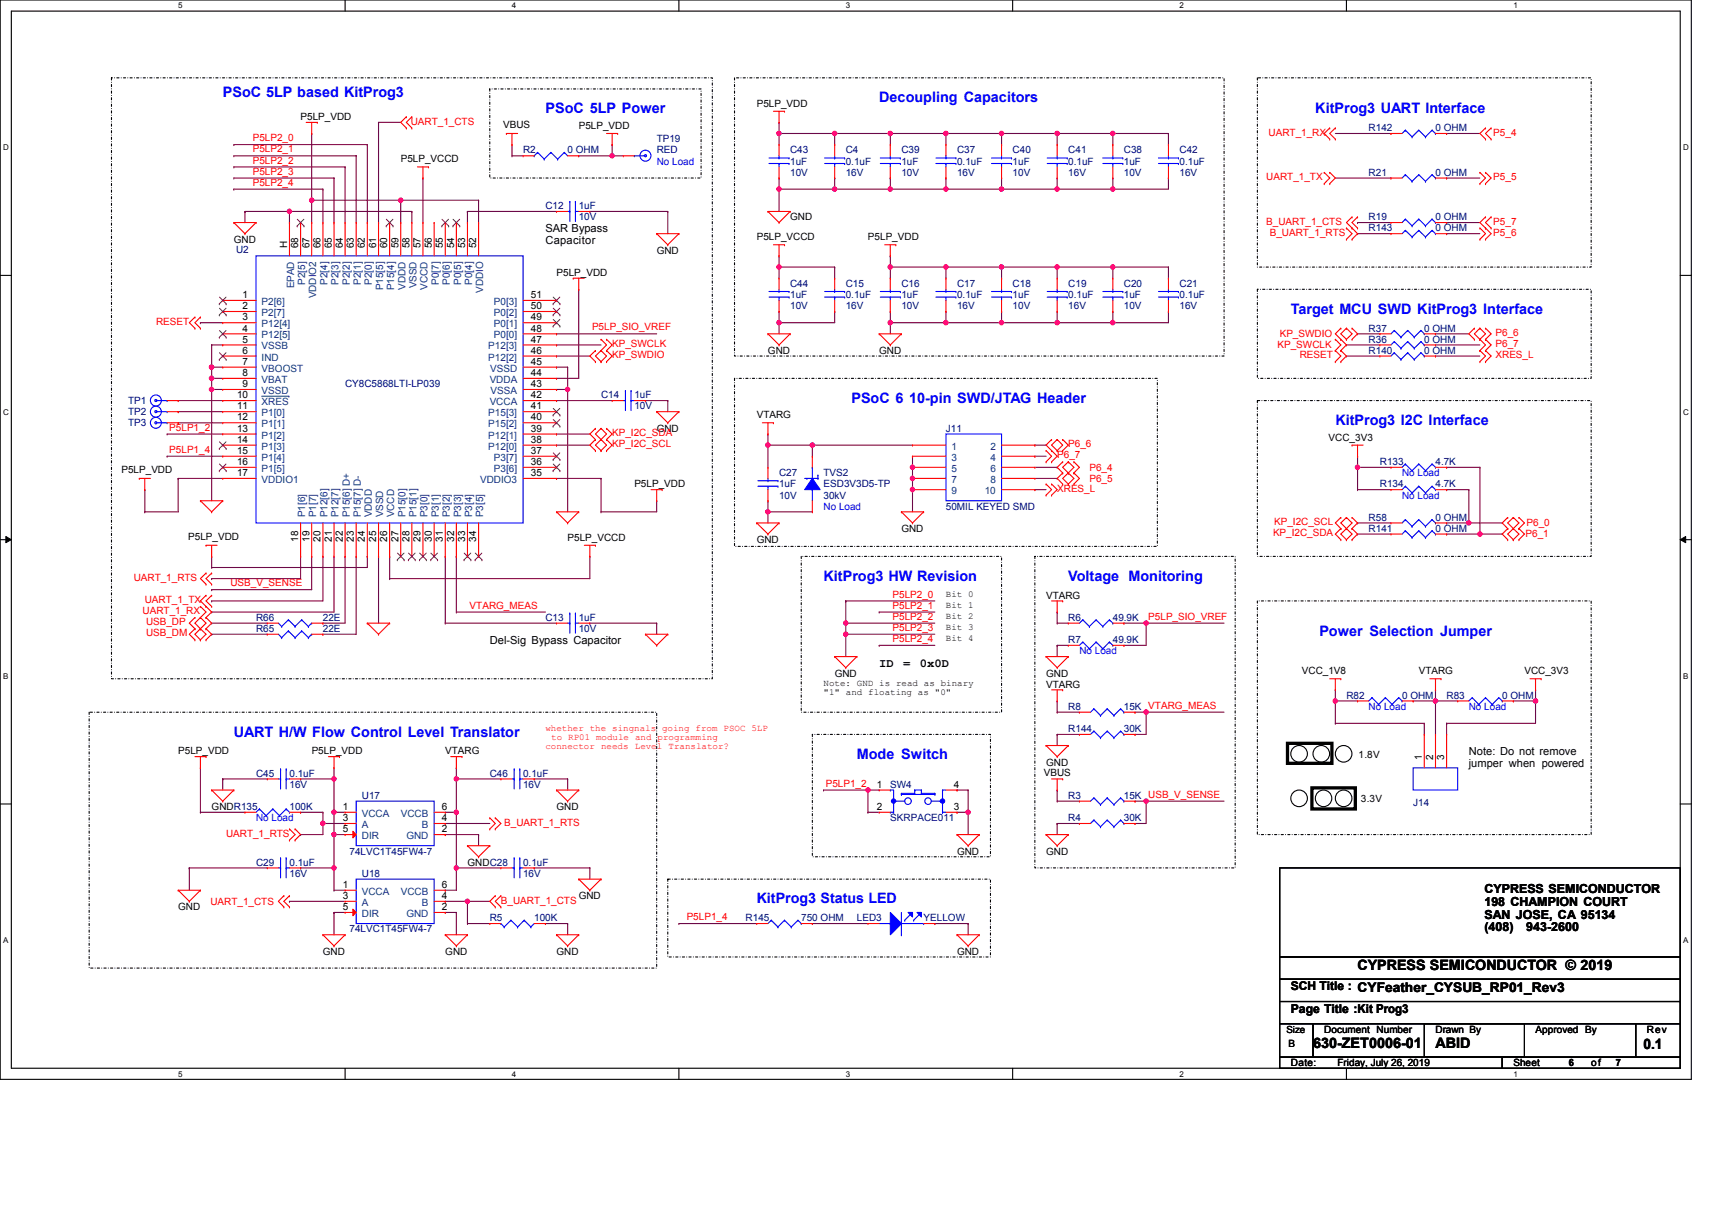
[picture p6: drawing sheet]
<svg xmlns="http://www.w3.org/2000/svg" width="297mm" height="210mm" viewBox="0 0 297 210" stroke-linecap="round" stroke-linejoin="round" font-family="sans-serif">
<defs><g id="words">
<g font-size="2.5" fill="#00f">
<text x="38.6" y="16.8">PSoC 5LP based KitProg3</text>
<text x="152.5" y="17.7">Decoupling Capacitors</text>
<text x="94.6" y="19.7">PSoC 5LP Power</text>
<text x="228.2" y="19.7">KitProg3 UART Interface</text>
<text x="224" y="54.4">Target MCU SWD KitProg3 Interface</text>
<text x="147.7" y="69.9">PSoC 6 10-pin SWD/JTAG Header</text>
<text x="231.7" y="73.7">KitProg3 I2C Interface</text>
<text x="142.9" y="100.8">KitProg3 HW Revision</text>
<text x="185.4" y="100.8">Voltage Monitoring</text>
<text x="228.9" y="110.4">Power Selection Jumper</text>
<text x="40.6" y="127.8">UART H/W Flow Control Level Translator</text>
<text x="148.7" y="131.6">Mode Switch</text>
<text x="131.3" y="156.7">KitProg3 Status LED</text>
</g>
<g font-size="2.5">
<text x="235.5" y="168.3">CYPRESS SEMICONDUCTOR © 2019</text>
<text x="227.8" y="181.8">630-ZET0006-01</text>
<text x="249.1" y="181.8">ABID</text>
<text x="285.2" y="182">0.1</text>
</g>
<g font-size="2.2">
<text x="257.6" y="154.9">CYPRESS SEMICONDUCTOR</text>
<text x="257.6" y="157.1">198 CHAMPION COURT</text>
<text x="257.6" y="159.3">SAN JOSE, CA 95134</text>
<text x="257.6" y="161.6">(408)</text>
<text x="264.8" y="161.6">943-2600</text>
</g>
<g font-size="2.1">
<text x="152.5" y="115.7">ID</text>
<text x="156.7" y="115.7">=</text>
<text x="159.6" y="115.7">0x0D</text>
<text x="224" y="171.8">SCH Title : CYFeather_CYSUB_RP01_Rev3</text>
<text x="224" y="175.7">Page Title :Kit Prog3</text>
</g>
<g font-size="1.9">
<text x="94.6" y="40.3">SAR Bypass</text>
<text x="94.6" y="42.3">Capacitor</text>
<text x="85" y="111.7">Del-Sig Bypass Capacitor</text>
<text x="254.8" y="131">Note: Do not remove</text>
<text x="254.8" y="133">jumper when powered</text>
</g>
<g font-size="1.7">
<text x="52.2" y="20.8">P5LP_VDD</text>
<text x="87.3" y="22.2">VBUS</text>
<text x="100.4" y="22.4">P5LP_VDD</text>
<text x="131.3" y="18.5">P5LP_VDD</text>
<text x="69.5" y="28.2">P5LP_VCCD</text>
<text x="131.3" y="41.7">P5LP_VCCD</text>
<text x="137.1" y="38.2">GND</text>
<text x="150.6" y="41.7">P5LP_VDD</text>
<text x="40.6" y="42.1">GND</text>
<text x="49.8" y="43" transform="rotate(-90 49.8 43)">H</text>
<text x="51.7" y="43" transform="rotate(-90 51.7 43)">68</text>
<text x="53.7" y="43" transform="rotate(-90 53.7 43)">67</text>
<text x="55.6" y="43" transform="rotate(-90 55.6 43)">66</text>
<text x="57.5" y="43" transform="rotate(-90 57.5 43)">65</text>
<text x="59.5" y="43" transform="rotate(-90 59.5 43)">64</text>
<text x="61.4" y="43" transform="rotate(-90 61.4 43)">63</text>
<text x="63.3" y="43" transform="rotate(-90 63.3 43)">62</text>
<text x="65.3" y="43" transform="rotate(-90 65.3 43)">61</text>
<text x="67.2" y="43" transform="rotate(-90 67.2 43)">60</text>
<text x="69.1" y="43" transform="rotate(-90 69.1 43)">59</text>
<text x="71.1" y="43" transform="rotate(-90 71.1 43)">58</text>
<text x="73" y="43" transform="rotate(-90 73 43)">57</text>
<text x="74.9" y="43" transform="rotate(-90 74.9 43)">56</text>
<text x="76.9" y="43" transform="rotate(-90 76.9 43)">55</text>
<text x="78.8" y="43" transform="rotate(-90 78.8 43)">54</text>
<text x="80.7" y="43" transform="rotate(-90 80.7 43)">53</text>
<text x="82.6" y="43" transform="rotate(-90 82.6 43)">52</text>
<text x="96.6" y="47.9">P5LP_VDD</text>
<text x="113.9" y="44">GND</text>
<text x="42.1" y="51.7">1</text>
<text x="42.1" y="53.6">2</text>
<text x="92.1" y="53.6">50</text>
<text x="92.1" y="51.7">51</text>
<text x="42.1" y="55.6">3</text>
<text x="42.1" y="57.5">4</text>
<text x="42.1" y="59.4">5</text>
<text x="92.1" y="59.4">47</text>
<text x="92.1" y="57.5">48</text>
<text x="92.1" y="55.6">49</text>
<text x="42.1" y="61.4">6</text>
<text x="42.1" y="63.3">7</text>
<text x="42.1" y="65.2">8</text>
<text x="92.1" y="61.4">46</text>
<text x="92.1" y="63.3">45</text>
<text x="92.1" y="65.2">44</text>
<text x="133.2" y="61.4">GND</text>
<text x="152.5" y="61.4">GND</text>
<text x="41.1" y="71">11</text>
<text x="41.1" y="69.1">10</text>
<text x="42.1" y="67.2">9</text>
<text x="92.1" y="71">41</text>
<text x="92.1" y="67.2">43</text>
<text x="92.1" y="69.1">42</text>
<text x="41.1" y="76.8">14</text>
<text x="41.1" y="72.9">12</text>
<text x="41.1" y="74.9">13</text>
<text x="92.1" y="72.9">40</text>
<text x="92.1" y="76.8">38</text>
<text x="92.1" y="74.9">39</text>
<text x="113.9" y="74.9">GND</text>
<text x="131.3" y="72.6">VTARG</text>
<text x="230.5" y="76.4">VCC_3V3</text>
<text x="21.1" y="82">P5LP_VDD</text>
<text x="41.1" y="80.7">16</text>
<text x="41.1" y="78.7">15</text>
<text x="41.1" y="82.6">17</text>
<text x="92.1" y="78.7">37</text>
<text x="92.1" y="80.7">36</text>
<text x="92.1" y="82.6">35</text>
<text x="110.1" y="84.5">P5LP_VDD</text>
<text x="32.7" y="93.6">P5LP_VDD</text>
<text x="51.7" y="94" transform="rotate(-90 51.7 94)">18</text>
<text x="53.7" y="94" transform="rotate(-90 53.7 94)">19</text>
<text x="55.6" y="94" transform="rotate(-90 55.6 94)">20</text>
<text x="57.5" y="94" transform="rotate(-90 57.5 94)">21</text>
<text x="59.5" y="94" transform="rotate(-90 59.5 94)">22</text>
<text x="61.4" y="94" transform="rotate(-90 61.4 94)">23</text>
<text x="63.3" y="94" transform="rotate(-90 63.3 94)">24</text>
<text x="65.3" y="94" transform="rotate(-90 65.3 94)">25</text>
<text x="67.2" y="94" transform="rotate(-90 67.2 94)">26</text>
<text x="69.1" y="94" transform="rotate(-90 69.1 94)">27</text>
<text x="71.1" y="94" transform="rotate(-90 71.1 94)">28</text>
<text x="73" y="94" transform="rotate(-90 73 94)">29</text>
<text x="74.9" y="94" transform="rotate(-90 74.9 94)">30</text>
<text x="76.9" y="94" transform="rotate(-90 76.9 94)">31</text>
<text x="78.8" y="94" transform="rotate(-90 78.8 94)">32</text>
<text x="80.7" y="94" transform="rotate(-90 80.7 94)">33</text>
<text x="82.6" y="94" transform="rotate(-90 82.6 94)">34</text>
<text x="98.5" y="93.8">P5LP_VCCD</text>
<text x="131.3" y="94.2">GND</text>
<text x="156.4" y="92.3">GND</text>
<text x="181.5" y="103.8">VTARG</text>
<text x="144.8" y="117.4">GND</text>
<text x="181.5" y="119.3">VTARG</text>
<text x="181.5" y="117.4">GND</text>
<text x="225.9" y="117">VCC_1V8</text>
<text x="246.2" y="117">VTARG</text>
<text x="264.5" y="117">VCC_3V3</text>
<text x="30.9" y="130.9">P5LP_VDD</text>
<text x="54.1" y="130.9">P5LP_VDD</text>
<text x="77.3" y="130.9">VTARG</text>
<text x="235.7" y="131.5">1.8V</text>
<text x="246.7" y="131.8" transform="rotate(-90 246.7 131.8)">1</text>
<text x="248.7" y="131.8" transform="rotate(-90 248.7 131.8)">2</text>
<text x="250.6" y="131.8" transform="rotate(-90 250.6 131.8)">3</text>
<text x="152.1" y="136.7">1</text>
<text x="165.5" y="136.7">4</text>
<text x="181.1" y="134.5">VBUS</text>
<text x="181.5" y="132.8">GND</text>
<text x="36.7" y="140.5">GNDR135</text>
<text x="59.5" y="140.5">1</text>
<text x="59.5" y="142.5">3</text>
<text x="76.7" y="142.5">4</text>
<text x="76.7" y="140.5">6</text>
<text x="96.6" y="140.5">GND</text>
<text x="152.1" y="140.5">2</text>
<text x="165.5" y="140.5">3</text>
<text x="236.1" y="139.2">3.3V</text>
<text x="59.5" y="144.4">5</text>
<text x="76.7" y="144.4">2</text>
<text x="166" y="148.3">GND</text>
<text x="181.5" y="148.3">GND</text>
<text x="59.5" y="154">1</text>
<text x="59.5" y="156">3</text>
<text x="76.7" y="156">4</text>
<text x="76.7" y="154">6</text>
<text x="81.1" y="150.2">GNDC28</text>
<text x="100.4" y="156">GND</text>
<text x="30.9" y="157.9">GND</text>
<text x="59.5" y="157.9">5</text>
<text x="76.7" y="157.9">2</text>
<text x="56" y="165.6">GND</text>
<text x="77.3" y="165.6">GND</text>
<text x="96.6" y="165.6">GND</text>
<text x="166" y="165.6">GND</text>
<text x="223.2" y="179.1">Size</text>
<text x="229.8" y="179.1">Document Number</text>
<text x="249.1" y="179.1">Drawn By</text>
<text x="266.4" y="179.1">Approved By</text>
<text x="285.7" y="179.1">Rev</text>
<text x="223.6" y="181.7">B</text>
<text x="224" y="184.9">Date:</text>
<text x="232.1" y="184.9">Friday, July 26, 2019</text>
<text x="262.6" y="184.9">Sheet</text>
<text x="272.2" y="185">6</text>
<text x="276.1" y="184.9">of</text>
<text x="280.3" y="185">7</text>
</g>
<g font-size="1.7" fill="#f00">
<text x="71.3" y="21.6">UART_1_CTS</text>
<text x="220.1" y="23.5">UART_1_RX</text>
<text x="259.1" y="23.5">P5_4</text>
<text x="43.9" y="28.4">P5LP2_2</text>
<text x="43.9" y="26.4">P5LP2_1</text>
<text x="43.9" y="24.5">P5LP2_0</text>
<text x="43.9" y="32.2">P5LP2_4</text>
<text x="43.9" y="30.3">P5LP2_3</text>
<text x="219.7" y="31.3">UART_1_TX</text>
<text x="259.1" y="31.3">P5_5</text>
<text x="219.7" y="39">B_UART_1_CTS</text>
<text x="220.3" y="40.9">B_UART_1_RTS</text>
<text x="259.1" y="40.9">P5_6</text>
<text x="259.1" y="39">P5_7</text>
<text x="27.1" y="56.4">RESET</text>
<text x="102.7" y="57.3">P5LP_SIO_VREF</text>
<text x="222" y="58.5">KP_SWDIO</text>
<text x="259.5" y="58.3">P6_6</text>
<text x="106.2" y="60.2">KP_SWCLK</text>
<text x="106.2" y="62.1">KP_SWDIO</text>
<text x="221.7" y="60.4">KP_SWCLK</text>
<text x="225.5" y="62.1">RESET</text>
<text x="259.5" y="62.1">XRES_L</text>
<text x="259.5" y="60.2">P6_7</text>
<text x="29.4" y="74.7">P5LP1_2</text>
<text x="106.2" y="77.6">KP_I2C_SCL</text>
<text x="106.2" y="75.7">KP_I2C_SDA</text>
<text x="185.4" y="77.6">P6_6</text>
<text x="29.4" y="78.5">P5LP1_4</text>
<text x="183.4" y="79.5">P6_7</text>
<text x="189" y="81.7">P6_4</text>
<text x="189" y="83.6">P6_5</text>
<text x="183.4" y="85.3">XRES_L</text>
<text x="220.9" y="93">KP_I2C_SDA</text>
<text x="221.1" y="91.1">KP_I2C_SCL</text>
<text x="264.7" y="93.2">P6_1</text>
<text x="264.9" y="91.3">P6_0</text>
<text x="23.2" y="100.8">UART_1_RTS</text>
<text x="40" y="101.7">USB_V_SENSE</text>
<text x="24.7" y="106.6">UART_1_RX</text>
<text x="25.1" y="104.6">UART_1_TX</text>
<text x="81.5" y="105.6">VTARG_MEAS</text>
<text x="154.9" y="103.7">P5LP2_0</text>
<text x="154.9" y="105.6">P5LP2_1</text>
<text x="154.9" y="107.5">P5LP2_2</text>
<text x="199.2" y="107.5">P5LP_SIO_VREF</text>
<text x="25.3" y="108.5">USB_DP</text>
<text x="25.3" y="110.4">USB_DM</text>
<text x="154.9" y="109.4">P5LP2_3</text>
<text x="154.9" y="111.4">P5LP2_4</text>
<text x="143.3" y="136.5">P5LP1_2</text>
<text x="87.5" y="143.2">B_UART_1_RTS</text>
<text x="39.2" y="145.2">UART_1_RTS</text>
<text x="36.5" y="156.9">UART_1_CTS</text>
<text x="86.9" y="156.7">B_UART_1_CTS</text>
<text x="119.1" y="159.6">P5LP1_4</text>
</g>
<g font-size="1.7" fill="#000080">
<text x="237.5" y="22.8">R142</text>
<text x="249.1" y="22.8">0 OHM</text>
<text x="90.8" y="26.6">R2</text>
<text x="98.5" y="26.6">0 OHM</text>
<text x="113.9" y="24.7">TP19</text>
<text x="113.9" y="26.6">RED</text>
<text x="137.1" y="26.6">C43</text>
<text x="137.1" y="28.6">1uF</text>
<text x="146.7" y="26.6">C4</text>
<text x="146.7" y="28.6">0.1uF</text>
<text x="156.4" y="26.6">C39</text>
<text x="156.4" y="28.6">1uF</text>
<text x="166" y="26.6">C37</text>
<text x="166" y="28.6">0.1uF</text>
<text x="175.7" y="26.6">C40</text>
<text x="175.7" y="28.6">1uF</text>
<text x="185.4" y="26.6">C41</text>
<text x="185.4" y="28.6">0.1uF</text>
<text x="195" y="26.6">C38</text>
<text x="195" y="28.6">1uF</text>
<text x="204.7" y="26.6">C42</text>
<text x="204.7" y="28.6">0.1uF</text>
<text x="137.1" y="30.5">10V</text>
<text x="146.7" y="30.5">16V</text>
<text x="156.4" y="30.5">10V</text>
<text x="166" y="30.5">16V</text>
<text x="175.7" y="30.5">10V</text>
<text x="185.4" y="30.5">16V</text>
<text x="195" y="30.5">10V</text>
<text x="204.7" y="30.5">16V</text>
<text x="237.5" y="30.5">R21</text>
<text x="249.1" y="30.5">0 OHM</text>
<text x="94.6" y="36.3">C12</text>
<text x="100.4" y="36.3">1uF</text>
<text x="100.4" y="38.2">10V</text>
<text x="237.5" y="38.2">R19</text>
<text x="237.5" y="40.2">R143</text>
<text x="249.1" y="40.2">0 OHM</text>
<text x="249.1" y="38.2">0 OHM</text>
<text x="41" y="43.8">U2</text>
<text x="137.1" y="49.8">C44</text>
<text x="137.1" y="51.7">1uF</text>
<text x="137.1" y="53.7">10V</text>
<text x="146.7" y="49.8">C15</text>
<text x="146.7" y="51.7">0.1uF</text>
<text x="146.7" y="53.7">16V</text>
<text x="156.4" y="49.8">C16</text>
<text x="156.4" y="51.7">1uF</text>
<text x="156.4" y="53.7">10V</text>
<text x="166" y="49.8">C17</text>
<text x="166" y="51.7">0.1uF</text>
<text x="166" y="53.7">16V</text>
<text x="175.7" y="49.8">C18</text>
<text x="175.7" y="51.7">1uF</text>
<text x="175.7" y="53.7">10V</text>
<text x="185.4" y="49.8">C19</text>
<text x="185.4" y="51.7">0.1uF</text>
<text x="185.4" y="53.7">16V</text>
<text x="195" y="49.8">C20</text>
<text x="195" y="51.7">1uF</text>
<text x="195" y="53.7">10V</text>
<text x="204.7" y="49.8">C21</text>
<text x="204.7" y="51.7">0.1uF</text>
<text x="204.7" y="53.7">16V</text>
<text x="237.5" y="57.5">R37</text>
<text x="237.5" y="59.5">R36</text>
<text x="247.1" y="57.5">0 OHM</text>
<text x="247.1" y="59.5">0 OHM</text>
<text x="237.5" y="61.4">R140</text>
<text x="247.1" y="61.4">0 OHM</text>
<text x="22.2" y="70.1">TP1</text>
<text x="59.9" y="67.2">CY8C5868LTI-LP039</text>
<text x="104.3" y="69.1">C14</text>
<text x="110.1" y="69.1">1uF</text>
<text x="110.1" y="71">10V</text>
<text x="22.2" y="72">TP2</text>
<text x="22.2" y="73.9">TP3</text>
<text x="164.1" y="74.9">J11</text>
<text x="135.2" y="82.6">C27</text>
<text x="142.9" y="82.6">TVS2</text>
<text x="239.4" y="80.7">R133</text>
<text x="249.1" y="80.7">4.7K</text>
<text x="135.2" y="84.5">1uF</text>
<text x="135.2" y="86.5">10V</text>
<text x="142.9" y="84.5">ESD3V3D5-TP</text>
<text x="142.9" y="86.5">30kV</text>
<text x="164.1" y="88.4">50MIL KEYED SMD</text>
<text x="239.4" y="84.5">R134</text>
<text x="249.1" y="84.5">4.7K</text>
<text x="237.5" y="90.3">R58</text>
<text x="237.5" y="92.3">R141</text>
<text x="249.1" y="92.3">0 OHM</text>
<text x="249.1" y="90.3">0 OHM</text>
<text x="44.4" y="107.7">R66</text>
<text x="56" y="107.7">22E</text>
<text x="94.6" y="107.7">C13</text>
<text x="100.4" y="107.7">1uF</text>
<text x="185.4" y="107.7">R6</text>
<text x="193.1" y="107.7">49.9K</text>
<text x="44.4" y="109.6">R65</text>
<text x="56" y="109.6">22E</text>
<text x="100.4" y="109.6">10V</text>
<text x="185.4" y="111.6">R7</text>
<text x="193.1" y="111.6">49.9K</text>
<text x="185.4" y="123.1">R8</text>
<text x="195" y="123.1">15K VTARG_MEAS</text>
<text x="233.6" y="121.2">R82</text>
<text x="243.3" y="121.2">0 OHM</text>
<text x="251" y="121.2">R83</text>
<text x="260.6" y="121.2">0 OHM</text>
<text x="185.4" y="127">R144</text>
<text x="195" y="127">30K</text>
<text x="44.4" y="134.7">C45</text>
<text x="50.2" y="134.7">0.1uF</text>
<text x="50.2" y="136.7">16V</text>
<text x="85" y="134.7">C46</text>
<text x="90.8" y="134.7">0.1uF</text>
<text x="90.8" y="136.7">16V</text>
<text x="154.5" y="136.7">SW4</text>
<text x="50.2" y="140.5">100K</text>
<text x="62.8" y="138.6">U17</text>
<text x="154.5" y="142.5">SKRPACE011</text>
<text x="185.4" y="142.5">R4</text>
<text x="185.4" y="138.6">R3</text>
<text x="195" y="142.5">30K</text>
<text x="195" y="138.6">15K USB_V_SENSE</text>
<text x="245.2" y="139.8">J14</text>
<text x="60.6" y="148.3">74LVC1T45FW4-7</text>
<text x="44.4" y="150.2">C29</text>
<text x="50.2" y="150.2">0.1uF</text>
<text x="50.2" y="152.1">16V</text>
<text x="62.8" y="152.1">U18</text>
<text x="90.8" y="150.2">0.1uF</text>
<text x="90.8" y="152.1">16V</text>
<text x="60.6" y="161.8">74LVC1T45FW4-7</text>
<text x="85" y="159.8">R5</text>
<text x="92.7" y="159.8">100K</text>
<text x="129.4" y="159.8">R145</text>
<text x="139" y="159.8">750 OHM</text>
<text x="148.7" y="159.8">LED3</text>
<text x="160.2" y="159.8">YELLOW</text>
</g>
<g font-size="1.7" fill="#00f">
<text x="113.9" y="28.6">No Load</text>
<text x="243.3" y="82.6">No Load</text>
<text x="142.9" y="88.4">No Load</text>
<text x="243.3" y="86.5">No Load</text>
<text x="187.3" y="113.5">No Load</text>
<text x="237.5" y="123.1">No Load</text>
<text x="254.8" y="123.1">No Load</text>
<text x="44.4" y="142.5">No Load</text>
</g>
<g font-size="1.7" fill="#004080">
<text x="45.4" y="52.9">P2[6]</text>
<text x="51" y="50" transform="rotate(-90 51 50)">EPAD</text>
<text x="53" y="49.4" transform="rotate(-90 53 49.4)">P2[5]</text>
<text x="54.9" y="51.8" transform="rotate(-90 54.9 51.8)">VDDIO2</text>
<text x="56.8" y="49.4" transform="rotate(-90 56.8 49.4)">P2[4]</text>
<text x="58.8" y="49.4" transform="rotate(-90 58.8 49.4)">P2[3]</text>
<text x="60.7" y="49.4" transform="rotate(-90 60.7 49.4)">P2[2]</text>
<text x="62.6" y="49.4" transform="rotate(-90 62.6 49.4)">P2[1]</text>
<text x="64.5" y="49.4" transform="rotate(-90 64.5 49.4)">P2[0]</text>
<text x="66.5" y="50.3" transform="rotate(-90 66.5 50.3)">P15[5]</text>
<text x="68.4" y="50.3" transform="rotate(-90 68.4 50.3)">P15[4]</text>
<text x="70.3" y="50.2" transform="rotate(-90 70.3 50.2)">VDDD</text>
<text x="72.3" y="50" transform="rotate(-90 72.3 50)">VSSD</text>
<text x="74.2" y="50.2" transform="rotate(-90 74.2 50.2)">VCCD</text>
<text x="76.1" y="49.4" transform="rotate(-90 76.1 49.4)">P0[7]</text>
<text x="78.1" y="49.4" transform="rotate(-90 78.1 49.4)">P0[6]</text>
<text x="80" y="49.4" transform="rotate(-90 80 49.4)">P0[5]</text>
<text x="81.9" y="49.4" transform="rotate(-90 81.9 49.4)">P0[4]</text>
<text x="83.8" y="50.8" transform="rotate(-90 83.8 50.8)">VDDIO</text>
<text x="85.7" y="52.9">P0[3]</text>
<text x="45.4" y="54.8">P2[7]</text>
<text x="45.4" y="56.8">P12[4]</text>
<text x="45.4" y="58.7">P12[5]</text>
<text x="85.7" y="58.7">P0[0]</text>
<text x="85.7" y="54.8">P0[2]</text>
<text x="85.7" y="56.8">P0[1]</text>
<text x="45.4" y="60.6">VSSB</text>
<text x="45.4" y="62.5">IND</text>
<text x="45.4" y="64.5">VBOOST</text>
<text x="84.7" y="60.6">P12[3]</text>
<text x="84.7" y="62.5">P12[2]</text>
<text x="85" y="64.5">VSSD</text>
<text x="45.4" y="66.4">VBAT</text>
<text x="45.4" y="68.3">VSSD</text>
<text x="45.4" y="70.3">XRES</text>
<text x="85" y="66.4">VDDA</text>
<text x="85" y="70.3">VCCA</text>
<text x="85.1" y="68.3">VSSA</text>
<text x="45.4" y="78">P1[3]</text>
<text x="45.4" y="74.1">P1[1]</text>
<text x="45.4" y="72.2">P1[0]</text>
<text x="45.4" y="76.1">P1[2]</text>
<text x="84.7" y="72.2">P15[3]</text>
<text x="84.7" y="74.1">P15[2]</text>
<text x="84.7" y="78">P12[0]</text>
<text x="84.7" y="76.1">P12[1]</text>
<text x="165.1" y="78">1</text>
<text x="171.8" y="78">2</text>
<text x="45.4" y="81.9">P1[5]</text>
<text x="45.4" y="79.9">P1[4]</text>
<text x="45.4" y="83.8">VDDIO1</text>
<text x="83.3" y="83.8">VDDIO3</text>
<text x="85.7" y="79.9">P3[7]</text>
<text x="85.7" y="81.9">P3[6]</text>
<text x="165.1" y="79.9">3</text>
<text x="165.1" y="81.9">5</text>
<text x="165.1" y="83.8">7</text>
<text x="171.8" y="79.9">4</text>
<text x="171.8" y="81.9">6</text>
<text x="171.8" y="83.8">8</text>
<text x="53" y="89.7" transform="rotate(-90 53 89.7)">P1[6]</text>
<text x="54.9" y="89.7" transform="rotate(-90 54.9 89.7)">P1[7]</text>
<text x="56.8" y="89.7" transform="rotate(-90 56.8 89.7)">P12[6]</text>
<text x="58.8" y="89.7" transform="rotate(-90 58.8 89.7)">P12[7]</text>
<text x="60.7" y="89.7" transform="rotate(-90 60.7 89.7)">P15[6] D+</text>
<text x="62.6" y="89.7" transform="rotate(-90 62.6 89.7)">P15[7] D-</text>
<text x="64.5" y="89.7" transform="rotate(-90 64.5 89.7)">VDDD</text>
<text x="66.5" y="89.7" transform="rotate(-90 66.5 89.7)">VSSD</text>
<text x="68.4" y="89.7" transform="rotate(-90 68.4 89.7)">VCCD</text>
<text x="70.3" y="89.7" transform="rotate(-90 70.3 89.7)">P15[0]</text>
<text x="72.3" y="89.7" transform="rotate(-90 72.3 89.7)">P15[1]</text>
<text x="74.2" y="89.7" transform="rotate(-90 74.2 89.7)">P3[0]</text>
<text x="76.1" y="89.7" transform="rotate(-90 76.1 89.7)">P3[1]</text>
<text x="78.1" y="89.7" transform="rotate(-90 78.1 89.7)">P3[2]</text>
<text x="80" y="89.7" transform="rotate(-90 80 89.7)">P3[3]</text>
<text x="81.9" y="89.7" transform="rotate(-90 81.9 89.7)">P3[4]</text>
<text x="83.8" y="89.7" transform="rotate(-90 83.8 89.7)">P3[5]</text>
<text x="165.1" y="85.7">9</text>
<text x="170.9" y="85.7">10</text>
<text x="62.8" y="141.7">VCCA</text>
<text x="62.8" y="143.6">A</text>
<text x="69.5" y="141.7">VCCB</text>
<text x="73.2" y="143.6">B</text>
<text x="62.8" y="145.6">DIR</text>
<text x="70.5" y="145.6">GND</text>
<text x="62.8" y="155.2">VCCA</text>
<text x="69.5" y="155.2">VCCB</text>
<text x="62.8" y="157.1">A</text>
<text x="62.8" y="159.1">DIR</text>
<text x="70.5" y="159.1">GND</text>
<text x="73.2" y="157.1">B</text>
</g>
<g font-size="1.6">
<text x="164.1" y="103.5">Bit 0</text>
<text x="164.1" y="105.5">Bit 1</text>
<text x="164.1" y="107.4">Bit 2</text>
<text x="164.1" y="109.3">Bit 3</text>
<text x="164.1" y="111.3">Bit 4</text>
<text x="142.9" y="119">Note: GND is read as binary</text>
<text x="142.9" y="120.6">&quot;1&quot; and floating as &quot;0&quot;</text>
</g>
<g font-size="1.6" fill="#f00">
<text x="94.6" y="126.7">whether the singnals going from PSOC 5LP</text>
<text x="94.6" y="129.9">connector needs Level Translator?</text>
<text x="95.6" y="128.3">to RP01 module and programming</text>
</g>
<g font-size="1.4">
<text x="30.9" y="1.5">5</text>
<text x="88.8" y="1.5">4</text>
<text x="146.7" y="1.5">3</text>
<text x="204.7" y="1.5">2</text>
<text x="262.6" y="1.5">1</text>
<text x=".5" y="26.1">D</text>
<text x="292" y="26.1">D</text>
<text x=".5" y="71.9">C</text>
<text x="292" y="71.9">C</text>
<text x=".5" y="117.8">B</text>
<text x="292" y="117.8">B</text>
<text x=".5" y="163.6">A</text>
<text x="292" y="163.6">A</text>
<text x="30.9" y="186.8">5</text>
<text x="88.8" y="186.8">4</text>
<text x="146.7" y="186.8">3</text>
<text x="204.7" y="186.8">2</text>
<text x="262.6" y="186.8">1</text>
</g>
</g></defs>
<path d="M0 0h293.5v187.2h-293.5zM2 1.9h289.5v183.4h-289.5z" fill="none" stroke="#000" stroke-width=".19"/>
<g fill="#fff">
<path d="M30.9 .2h.8v1.6h-.8z"/>
<path d="M30.9 185.5h.8v1.6h-.8z"/>
</g>
<path d="M59.9 0v1.9M59.9 185.3v1.9" fill="none" stroke="#000" stroke-width=".19"/>
<g fill="#fff">
<path d="M88.8 .2h.8v1.6h-.8z"/>
<path d="M88.8 185.5h.8v1.6h-.8z"/>
</g>
<path d="M117.8 0v1.9M117.8 185.3v1.9" fill="none" stroke="#000" stroke-width=".19"/>
<g fill="#fff">
<path d="M146.7 .2h.8v1.6h-.8z"/>
<path d="M146.7 185.5h.8v1.6h-.8z"/>
</g>
<path d="M175.7 0v1.9M175.7 185.3v1.9" fill="none" stroke="#000" stroke-width=".19"/>
<g fill="#fff">
<path d="M204.7 .2h.7v1.6h-.7z"/>
<path d="M204.7 185.5h.7v1.6h-.7z"/>
</g>
<path d="M233.6 0v1.9M233.6 185.3v1.9" fill="none" stroke="#000" stroke-width=".19"/>
<g fill="#fff">
<path d="M262.6 .2h.7v1.6h-.7z"/>
<path d="M262.6 185.5h.7v1.6h-.7z"/>
<path d="M.5 24.8h1v1.6h-1z"/>
<path d="M292 24.8h1v1.6h-1z"/>
<path d="M.5 70.7h1v1.5h-1z"/>
<path d="M292 70.7h1v1.5h-1z"/>
</g>
<path d="M0 47.8h2M291.5 47.8h2" fill="none" stroke="#000" stroke-width=".19"/>
<g fill="#fff">
<path d="M.5 116.5h.9v1.6h-.9z"/>
<path d="M292 116.5h.9v1.6h-.9z"/>
</g>
<path d="M0 93.6h2M291.5 93.6h2" fill="none" stroke="#000" stroke-width=".19"/>
<path d="M1 93.1l1 .5-1 .5zM291.5 93.6l1-.5v1z" fill="#000"/>
<path d="M1 93.1l1 .5-1 .5zM291.5 93.6l1-.5v1z" fill="none" stroke="#000" stroke-width=".17"/>
<g fill="#fff">
<path d="M.5 162.4h.9v1.5h-.9z"/>
<path d="M292 162.4h.9v1.5h-.9z"/>
</g>
<g fill="none" stroke="#000" stroke-width=".19">
<path d="M0 139.5h2M291.5 139.5h2"/>
<circle cx="225.4" cy="130.8" r="1.44"/>
<circle cx="225.4" cy="138.5" r="1.44"/>
<circle cx="229.3" cy="130.8" r="1.44"/>
<circle cx="229.6" cy="138.5" r="1.44"/>
<circle cx="233.1" cy="130.8" r="1.44"/>
<circle cx="233.1" cy="138.5" r="1.44"/>
</g>
<g fill="none" stroke="#000" stroke-width=".19" stroke-dasharray=".4 .4 0 .4">
<path d="M19.3 13.5h104.3v104.3h-104.3zM85 15.4h36.6v15.5h-36.6zM127.4 13.5h85v48.3h-85zM218.2 13.5h57.9v32.8h-57.9zM218.2 50.2h57.9v15.4h-57.9zM127.4 65.6h73.4v29.2h-73.4zM218.2 69.5h57.9v27h-57.9zM139 96.5h34.8v27h-34.8zM179.6 96.5h34.7v54.1h-34.7zM218.2 104.2h57.9v40.6h-57.9zM15.5 123.5h98.4v44.4h-98.4zM140.9 127.4h30.9v21.2h-30.9z"/>
<path d="M115.9 152.5h55.9v13.5h-55.9z"/>
</g>
<path d="M223.4 128.9h7.7v3.5h-7.7zM227.6 136.7h7.6v3.6h-7.6z" fill="none" stroke="#000" stroke-width=".57"/>
<path d="M65.7 21.2h.1M65.7 21.2v17.4M36.7 63.7h.1M36.7 63.7h1.9M36.7 110h.1M36.7 108.1h.1M36.7 110h9.7M36.7 108.1h9.7" fill="none" stroke="#800040" stroke-width=".19"/>
<circle cx="36.7" cy="63.7" r=".38" fill="#f0f"/>
<circle cx="36.7" cy="63.7" r=".38" fill="none" stroke="#f0f" stroke-width=".19"/>
<path d="M96.6 57.9h.1M96.6 57.9h17.3M96.6 67.6h.1M96.6 67.6h1.9M98.5 67.6h.1M98.5 67.6v21.2" fill="none" stroke="#800040" stroke-width=".19"/>
<circle cx="98.5" cy="67.6" r=".38" fill="#f0f"/>
<circle cx="98.5" cy="67.6" r=".38" fill="none" stroke="#f0f" stroke-width=".19"/>
<g fill="none" stroke="#800040" stroke-width=".19">
<path d="M54.1 23.2h.1M54.1 23.2v11.5M81.1 36.7h.1M81.1 36.7v1.9M36.7 59.8h.1M36.7 59.8h1.9M36.7 59.8v3.9M29 79.1h.1M29 79.1h9.6M96.6 69.5h.1M96.6 69.5h9.6M56 96.5h.1"/>
<path d="M56 96.5v7.7M58 96.5h.1M58 96.5v9.7M36.7 102.3h.1M36.7 102.3h17.4M77.3 108.1h.1M77.3 108.1h19.3"/>
</g>
<circle cx="54.1" cy="34.7" r=".38" fill="#f0f"/>
<circle cx="54.1" cy="34.7" r=".38" fill="none" stroke="#f0f" stroke-width=".19"/>
<path d="M50.2 36.7h.1M50.2 36.7h21.3M34.8 56h.1M34.8 56h3.8M96.6 59.8h.1M96.6 59.8h7.7M29 75.3h.1M29 75.3h9.6M96.6 75.3h.1M96.6 77.2h.1M96.6 75.3h5.7M96.6 77.2h5.7" fill="none" stroke="#800040" stroke-width=".19"/>
<circle cx="50.2" cy="36.7" r=".38" fill="#f0f"/>
<circle cx="50.2" cy="36.7" r=".38" fill="none" stroke="#f0f" stroke-width=".19"/>
<g fill="none" stroke="#800040" stroke-width=".19">
<path d="M40.6 32.8h.1M40.6 30.9h.1M40.6 29h.1M40.6 32.8h15.4M40.6 30.9h17.4M40.6 29h19.3M42.5 36.7h.1M42.5 36.7v1.9M50.2 36.7h.1M50.2 36.7v1.9M56 32.8h.1M56 32.8v5.8"/>
<path d="M58 30.9h.1M58 30.9v7.7M59.9 29h.1M59.9 29v9.6M63.7 25.1h.1M63.7 25.1v13.5M69.5 34.7h.1M69.5 34.7v3.9M69.5 34.7h13.5M71.5 36.7h.1M71.5 36.7v1.9M73.4 30.9h.1"/>
<path d="M73.4 30.9v7.7M81.1 36.7h.1M81.1 36.7h15.5M102.3 36.7h.1M102.3 36.7h13.6M115.9 36.7h.1M115.9 36.7v3.8M100.4 50.2h.1M100.4 50.2v15.4h-3.8M96.6 65.6h.1M96.6 61.8h.1M96.6 63.7h.1"/>
<path d="M96.6 61.8h5.7M96.6 63.7h1.9M98.5 63.7h.1M98.5 63.7v3.9M36.7 98.4h.1M54.1 96.5h.1M54.1 96.5v5.8M59.9 96.5h.1M59.9 96.5v11.6h-3.9M61.8 96.5h.1M61.8 96.5v13.5h-5.8M63.7 96.5h.1"/>
<path d="M63.7 96.5v1.9h-27M67.6 96.5h.1M67.6 96.5v3.9M77.3 96.5h.1M77.3 96.5v11.6M96.6 83h.1M96.6 83h7.7M102.3 96.5h.1M102.3 96.5v3.9M36.7 106.2h.1M36.7 104.2h.1M36.7 106.2h21.3"/>
<path d="M36.7 104.2h19.3M56 108.1h.1M56 110h.1M102.3 108.1h.1M102.3 108.1h11.6M113.9 108.1h.1M113.9 108.1v1.9"/>
</g>
<circle cx="69.5" cy="34.7" r=".38" fill="#f0f"/>
<circle cx="69.5" cy="34.7" r=".38" fill="none" stroke="#f0f" stroke-width=".19"/>
<g fill="none" stroke="#800040" stroke-width=".19">
<path d="M40.6 27h.1M40.6 25.1h.1M40.6 27h21.2M40.6 25.1h23.1M61.8 27h.1M61.8 27v11.6M83 34.7h.1M83 34.7v3.9M36.7 67.6h.1M36.7 65.6h.1M36.7 67.6h1.9M36.7 65.6h1.9"/>
<path d="M112 69.5h.1M112 69.5h3.9M115.9 69.5h.1M115.9 69.5v1.9"/>
</g>
<circle cx="36.7" cy="65.6" r=".38" fill="#f0f"/>
<circle cx="36.7" cy="65.6" r=".38" fill="none" stroke="#f0f" stroke-width=".19"/>
<path d="M36.7 63.7h.1M36.7 65.6h.1M36.7 67.6h.1M36.7 63.7v23.2" fill="none" stroke="#800040" stroke-width=".19"/>
<circle cx="36.7" cy="67.6" r=".38" fill="#f0f"/>
<circle cx="36.7" cy="67.6" r=".38" fill="none" stroke="#f0f" stroke-width=".19"/>
<g fill="none" stroke="#800040" stroke-width=".19">
<path d="M42.5 36.7h.1M42.5 36.7h7.7M54.1 34.7h.1M54.1 34.7h15.4M54.1 34.7v3.9M65.7 21.2h.1M65.7 21.2h3.8M106.2 27h.1M106.2 25.1h.1M106.2 27h1.9M106.2 25.1v1.9M30.9 71.4h.1"/>
<path d="M30.9 73.3h.1M30.9 69.5h.1M30.9 71.4h7.7M30.9 73.3h7.7M30.9 69.5h7.7M25.1 84.9h.1M25.1 88.8h.1M25.1 84.9v3.9M30.9 83h.1M30.9 83v5.8h-5.8M30.9 83h7.7M36.7 96.5h.1"/>
<path d="M36.7 96.5v1.9M52.2 96.5h.1M52.2 96.5v3.9h-15.5M65.7 96.5h.1M65.7 96.5v11.6M79.2 96.5h.1M79.2 96.5v9.7M104.3 88.8h.1M104.3 83h.1M104.3 83v5.8M113.9 86.9h.1M113.9 86.9v1.9h-9.6"/>
<path d="M36.7 100.4h.1M67.6 100.4h.1M67.6 100.4h34.7M79.2 106.2h.1M79.2 106.2h15.4"/>
</g>
<circle cx="106.2" cy="27" r=".38" fill="#f0f"/>
<circle cx="106.2" cy="27" r=".38" fill="none" stroke="#f0f" stroke-width=".19"/>
<path d="M88.8 27h.1M88.8 25.1h.1M88.8 27h2M88.8 25.1v1.9M100.4 27h.1M100.4 27h5.8M135.2 54h.1M135.2 54v2" fill="none" stroke="#800040" stroke-width=".19"/>
<circle cx="135.1" cy="56" r=".38" fill="#f0f"/>
<circle cx="135.1" cy="56" r=".38" fill="none" stroke="#f0f" stroke-width=".19"/>
<path d="M135.2 44.4h.1M135.2 56h.1M135.2 44.4v1.9M135.2 56v1.9M144.8 54h.1M144.8 54v2M154.5 46.3h.1M154.5 46.3h9.6" fill="none" stroke="#800040" stroke-width=".19"/>
<circle cx="164.1" cy="46.3" r=".38" fill="#f0f"/>
<circle cx="164.1" cy="46.3" r=".38" fill="none" stroke="#f0f" stroke-width=".19"/>
<circle cx="154.5" cy="46.3" r=".38" fill="#f0f"/>
<circle cx="154.5" cy="46.3" r=".38" fill="none" stroke="#f0f" stroke-width=".19"/>
<path d="M154.5 56h.1M154.5 56h9.6" fill="none" stroke="#800040" stroke-width=".19"/>
<circle cx="154.5" cy="56" r=".38" fill="#f0f"/>
<circle cx="154.5" cy="56" r=".38" fill="none" stroke="#f0f" stroke-width=".19"/>
<g fill="none" stroke="#800040" stroke-width=".19">
<path d="M154.5 54h.1M154.5 44.4h.1M154.5 56h.1M154.5 46.3h.1M154.5 44.4v3.9M154.5 54v3.9M164.1 54h.1M164.1 46.3h.1M164.1 46.3v2M164.1 54v2M164.1 46.3h19.3M173.8 46.3h.1"/>
<path d="M173.8 54h.1M173.8 56h.1M173.8 46.3v2M173.8 54v2M183.4 46.3h.1M183.4 54h.1M183.4 54v2h-9.6M183.4 46.3v2"/>
</g>
<circle cx="173.8" cy="46.3" r=".38" fill="#f0f"/>
<circle cx="173.8" cy="46.3" r=".38" fill="none" stroke="#f0f" stroke-width=".19"/>
<path d="M164.1 56h.1M164.1 56h9.7" fill="none" stroke="#800040" stroke-width=".19"/>
<circle cx="173.8" cy="56" r=".38" fill="#f0f"/>
<circle cx="173.8" cy="56" r=".38" fill="none" stroke="#f0f" stroke-width=".19"/>
<circle cx="164.1" cy="56" r=".38" fill="#f0f"/>
<circle cx="164.1" cy="56" r=".38" fill="none" stroke="#f0f" stroke-width=".19"/>
<path d="M183.4 46.3h.1M183.4 46.3h19.3M193.1 56h.1M193.1 54h.1M193.1 46.3h.1M193.1 46.3v2M193.1 54v2M202.7 54h.1M202.7 46.3h.1M202.7 54v2h-9.6M202.7 46.3v2" fill="none" stroke="#800040" stroke-width=".19"/>
<circle cx="193.1" cy="46.3" r=".38" fill="#f0f"/>
<circle cx="193.1" cy="46.3" r=".38" fill="none" stroke="#f0f" stroke-width=".19"/>
<circle cx="183.4" cy="46.3" r=".38" fill="#f0f"/>
<circle cx="183.4" cy="46.3" r=".38" fill="none" stroke="#f0f" stroke-width=".19"/>
<path d="M183.4 56h.1M183.4 56h9.7" fill="none" stroke="#800040" stroke-width=".19"/>
<circle cx="193.1" cy="56" r=".38" fill="#f0f"/>
<circle cx="193.1" cy="56" r=".38" fill="none" stroke="#f0f" stroke-width=".19"/>
<circle cx="183.4" cy="56" r=".38" fill="#f0f"/>
<circle cx="183.4" cy="56" r=".38" fill="none" stroke="#f0f" stroke-width=".19"/>
<path d="M135.2 21.2h.1M135.2 30.9h.1M135.2 21.2v2M135.2 30.9v1.9" fill="none" stroke="#800040" stroke-width=".19"/>
<circle cx="135.2" cy="32.8" r=".38" fill="#f0f"/>
<circle cx="135.2" cy="32.8" r=".38" fill="none" stroke="#f0f" stroke-width=".19"/>
<path d="M135.2 32.8h.1M135.2 23.2h.1M135.2 32.8h9.6M135.2 23.2h9.6" fill="none" stroke="#800040" stroke-width=".19"/>
<circle cx="135.2" cy="23.1" r=".38" fill="#f0f"/>
<circle cx="135.2" cy="23.1" r=".38" fill="none" stroke="#f0f" stroke-width=".19"/>
<path d="M135.2 32.8h.1M135.2 32.8v3.9M144.8 30.9h.1M144.8 30.9v1.9M154.5 32.8h.1M154.5 30.9h.1M154.5 23.2h.1M154.5 30.9v1.9M154.5 23.2h9.6M164.1 30.9h.1M164.1 30.9v1.9h-9.6" fill="none" stroke="#800040" stroke-width=".19"/>
<circle cx="164.1" cy="32.8" r=".38" fill="#f0f"/>
<circle cx="164.1" cy="32.8" r=".38" fill="none" stroke="#f0f" stroke-width=".19"/>
<path d="M144.8 23.2h.1M144.8 23.2h9.7" fill="none" stroke="#800040" stroke-width=".19"/>
<circle cx="154.5" cy="23.1" r=".38" fill="#f0f"/>
<circle cx="154.5" cy="23.1" r=".38" fill="none" stroke="#f0f" stroke-width=".19"/>
<circle cx="144.8" cy="23.1" r=".38" fill="#f0f"/>
<circle cx="144.8" cy="23.1" r=".38" fill="none" stroke="#f0f" stroke-width=".19"/>
<path d="M144.8 32.8h.1M144.8 32.8h9.7" fill="none" stroke="#800040" stroke-width=".19"/>
<circle cx="154.5" cy="32.8" r=".38" fill="#f0f"/>
<circle cx="154.5" cy="32.8" r=".38" fill="none" stroke="#f0f" stroke-width=".19"/>
<circle cx="144.8" cy="32.8" r=".38" fill="#f0f"/>
<circle cx="144.8" cy="32.8" r=".38" fill="none" stroke="#f0f" stroke-width=".19"/>
<path d="M173.8 23.2h.1M173.8 23.2h9.6" fill="none" stroke="#800040" stroke-width=".19"/>
<circle cx="173.8" cy="23.1" r=".38" fill="#f0f"/>
<circle cx="173.8" cy="23.1" r=".38" fill="none" stroke="#f0f" stroke-width=".19"/>
<path d="M173.8 30.9h.1M173.8 30.9v1.9" fill="none" stroke="#800040" stroke-width=".19"/>
<circle cx="173.8" cy="32.8" r=".38" fill="#f0f"/>
<circle cx="173.8" cy="32.8" r=".38" fill="none" stroke="#f0f" stroke-width=".19"/>
<path d="M164.1 32.8h.1M164.1 23.2h.1M164.1 23.2h9.7M173.8 32.8h.1M183.4 30.9h.1M183.4 30.9v1.9h-19.3" fill="none" stroke="#800040" stroke-width=".19"/>
<circle cx="164.1" cy="23.1" r=".38" fill="#f0f"/>
<circle cx="164.1" cy="23.1" r=".38" fill="none" stroke="#f0f" stroke-width=".19"/>
<path d="M183.4 32.8h.1M193.1 32.8h.1M193.1 30.9h.1M193.1 23.2h.1M193.1 30.9v1.9M193.1 23.2h9.6M202.7 30.9h.1M202.7 30.9v1.9h-19.3" fill="none" stroke="#800040" stroke-width=".19"/>
<circle cx="193.1" cy="32.8" r=".38" fill="#f0f"/>
<circle cx="193.1" cy="32.8" r=".38" fill="none" stroke="#f0f" stroke-width=".19"/>
<circle cx="183.4" cy="32.8" r=".38" fill="#f0f"/>
<circle cx="183.4" cy="32.8" r=".38" fill="none" stroke="#f0f" stroke-width=".19"/>
<path d="M183.4 23.2h.1M183.4 23.2h9.7" fill="none" stroke="#800040" stroke-width=".19"/>
<circle cx="193.1" cy="23.1" r=".38" fill="#f0f"/>
<circle cx="193.1" cy="23.1" r=".38" fill="none" stroke="#f0f" stroke-width=".19"/>
<circle cx="183.4" cy="23.1" r=".38" fill="#f0f"/>
<circle cx="183.4" cy="23.1" r=".38" fill="none" stroke="#f0f" stroke-width=".19"/>
<g fill="none" stroke="#800040" stroke-width=".19">
<path d="M135.2 23.2h.1M135.2 23.2v1.9M144.8 23.2h.1M144.8 23.2v1.9M154.5 23.2h.1M154.5 23.2v1.9M164.1 23.2h.1M164.1 23.2v1.9M173.8 23.2h.1M173.8 23.2v1.9M183.4 23.2h.1M183.4 23.2v1.9"/>
<path d="M193.1 23.2h.1M193.1 23.2v1.9M202.7 23.2h.1M202.7 23.2v1.9M135.2 46.3h.1M135.2 46.3v2M135.2 46.3h9.6M144.8 46.3h.1M144.8 46.3v2"/>
</g>
<circle cx="135.1" cy="46.3" r=".38" fill="#f0f"/>
<circle cx="135.1" cy="46.3" r=".38" fill="none" stroke="#f0f" stroke-width=".19"/>
<path d="M135.2 56h.1M135.2 56h9.6M146.7 104.2h.1M146.7 110h.1M146.7 104.2v3.9M146.7 104.2h15.5M146.7 110h15.5" fill="none" stroke="#800040" stroke-width=".19"/>
<circle cx="146.7" cy="110" r=".38" fill="#f0f"/>
<circle cx="146.7" cy="110" r=".38" fill="none" stroke="#f0f" stroke-width=".19"/>
<path d="M146.7 110h.1M146.7 108.1h.1M146.7 108.1v5.8M146.7 108.1h15.5M152.5 106.2h.1M152.5 106.2h9.7" fill="none" stroke="#800040" stroke-width=".19"/>
<circle cx="146.7" cy="108.1" r=".38" fill="#f0f"/>
<circle cx="146.7" cy="108.1" r=".38" fill="none" stroke="#f0f" stroke-width=".19"/>
<path d="M152.5 112h.1M152.5 112h9.7M52.2 144.8h.1M56 142.9h.1M56 140.9h.1M56 140.9v3.9h-3.8M56 142.9h3.9" fill="none" stroke="#800040" stroke-width=".19"/>
<circle cx="56" cy="142.8" r=".38" fill="#f0f"/>
<circle cx="56" cy="142.8" r=".38" fill="none" stroke="#f0f" stroke-width=".19"/>
<g fill="none" stroke="#800040" stroke-width=".19">
<path d="M34.8 133.2h.1M34.8 133.2v7.7M34.8 140.9h.1M34.8 140.9h7.7M52.2 140.9h.1M52.2 140.9h3.8M58 158.3h.1M58 140.9h.1M58 154.4h.1M58 140.9h1.9M58 140.9v3.9M58 158.3v3.9"/>
<path d="M58 158.3h1.9M58 154.4h1.9M79.2 150.6h.1M79.2 150.6h7.7M79.2 150.6v3.8M81.1 156.4h.1M81.1 156.4v3.8M81.1 156.4h3.9M92.7 150.6h.1M92.7 150.6h9.6M102.3 150.6h.1M102.3 150.6v1.9"/>
<path d="M81.1 160.2h.1M81.1 160.2h3.9"/>
</g>
<circle cx="57.9" cy="144.8" r=".38" fill="#f0f"/>
<circle cx="57.9" cy="144.8" r=".38" fill="none" stroke="#f0f" stroke-width=".19"/>
<circle cx="57.9" cy="140.9" r=".38" fill="#f0f"/>
<circle cx="57.9" cy="140.9" r=".38" fill="none" stroke="#f0f" stroke-width=".19"/>
<path d="M32.8 150.6h.1M32.8 150.6h13.6M32.8 150.6v3.8M52.2 150.6h.1M52.2 150.6h5.8" fill="none" stroke="#800040" stroke-width=".19"/>
<circle cx="57.9" cy="150.6" r=".38" fill="#f0f"/>
<circle cx="57.9" cy="150.6" r=".38" fill="none" stroke="#f0f" stroke-width=".19"/>
<path d="M79.2 135.1h.1M79.2 133.2h.1M79.2 135.1h7.7M79.2 133.2v1.9M92.7 135.1h.1M92.7 135.1h5.8M98.5 135.1h.1M98.5 135.1v2M58 150.6h.1M58 144.8h.1M58 144.8v9.6M58 144.8h1.9" fill="none" stroke="#800040" stroke-width=".19"/>
<circle cx="79.2" cy="135.1" r=".38" fill="#f0f"/>
<circle cx="79.2" cy="135.1" r=".38" fill="none" stroke="#f0f" stroke-width=".19"/>
<path d="M38.6 135.1h.1M38.6 135.1h7.8M52.2 135.1h.1M52.2 135.1h5.8M58 135.1h.1M58 133.2h.1M58 133.2v7.7" fill="none" stroke="#800040" stroke-width=".19"/>
<circle cx="57.9" cy="135.1" r=".38" fill="#f0f"/>
<circle cx="57.9" cy="135.1" r=".38" fill="none" stroke="#f0f" stroke-width=".19"/>
<g fill="none" stroke="#800040" stroke-width=".19">
<path d="M79.2 135.1h.1M79.2 135.1v15.5M77.3 158.3h.1M77.3 144.8h.1M77.3 142.9h.1M77.3 140.9h.1M77.3 154.4h.1M77.3 158.3h1.9M77.3 144.8h5.7M77.3 142.9h7.7M77.3 140.9h1.9M77.3 154.4h1.9"/>
<path d="M79.2 158.3h.1M79.2 140.9h.1M79.2 158.3v3.9M83 144.8h.1M83 144.8v1.9M94.6 160.2h.1M94.6 160.2h3.9M98.5 160.2h.1M98.5 160.2v2"/>
</g>
<circle cx="79.2" cy="150.6" r=".38" fill="#f0f"/>
<circle cx="79.2" cy="150.6" r=".38" fill="none" stroke="#f0f" stroke-width=".19"/>
<circle cx="79.2" cy="140.9" r=".38" fill="#f0f"/>
<circle cx="79.2" cy="140.9" r=".38" fill="none" stroke="#f0f" stroke-width=".19"/>
<path d="M77.3 156.4h.1M77.3 156.4h3.8" fill="none" stroke="#800040" stroke-width=".19"/>
<circle cx="81.1" cy="156.3" r=".38" fill="#f0f"/>
<circle cx="81.1" cy="156.3" r=".38" fill="none" stroke="#f0f" stroke-width=".19"/>
<path d="M133.2 88.8h.1M133.2 88.8h7.7M133.2 88.8v1.9M50.2 156.4h.1M50.2 156.4h9.7" fill="none" stroke="#800040" stroke-width=".19"/>
<circle cx="133.2" cy="88.8" r=".38" fill="#f0f"/>
<circle cx="133.2" cy="88.8" r=".38" fill="none" stroke="#f0f" stroke-width=".19"/>
<path d="M140.9 77.2h.1M140.9 77.2h17.4" fill="none" stroke="#800040" stroke-width=".19"/>
<circle cx="140.9" cy="77.2" r=".38" fill="#f0f"/>
<circle cx="140.9" cy="77.2" r=".38" fill="none" stroke="#f0f" stroke-width=".19"/>
<path d="M133.2 77.2h.1M133.2 77.2v3.9M140.9 77.2h.1M140.9 77.2v1.9" fill="none" stroke="#800040" stroke-width=".19"/>
<circle cx="133.2" cy="77.2" r=".38" fill="#f0f"/>
<circle cx="133.2" cy="77.2" r=".38" fill="none" stroke="#f0f" stroke-width=".19"/>
<path d="M158.3 79.1h.1M158.3 79.1v3.9M179.6 77.2h.1M179.6 79.1h.1M179.6 77.2h1.9M179.6 79.1h1.9M158.3 81.1h.1M179.6 84.9h.1M179.6 84.9h1.9" fill="none" stroke="#800040" stroke-width=".19"/>
<circle cx="158.3" cy="83" r=".38" fill="#f0f"/>
<circle cx="158.3" cy="83" r=".38" fill="none" stroke="#f0f" stroke-width=".19"/>
<circle cx="158.3" cy="81.1" r=".38" fill="#f0f"/>
<circle cx="158.3" cy="81.1" r=".38" fill="none" stroke="#f0f" stroke-width=".19"/>
<path d="M158.3 83h.1M158.3 84.9h.1M158.3 83v5.8" fill="none" stroke="#800040" stroke-width=".19"/>
<circle cx="158.3" cy="84.9" r=".38" fill="#f0f"/>
<circle cx="158.3" cy="84.9" r=".38" fill="none" stroke="#f0f" stroke-width=".19"/>
<g fill="none" stroke="#800040" stroke-width=".19">
<path d="M233.6 59.8h.1M233.6 59.8h5.8M235.5 57.9h.1M235.5 57.9h3.9M249.1 59.8h.1M249.1 57.9h.1M249.1 59.8h7.7M249.1 57.9h5.7M133.2 75.3h.1M133.2 77.2h.1M133.2 75.3v1.9M133.2 77.2h7.7"/>
<path d="M233.6 61.8h.1M233.6 61.8h5.8M249.1 61.8h.1M249.1 61.8h7.7M133.2 86.9h.1M133.2 86.9v1.9M235.5 81.1h.1M235.5 81.1h5.8"/>
</g>
<circle cx="235.5" cy="81.1" r=".38" fill="#f0f"/>
<circle cx="235.5" cy="81.1" r=".38" fill="none" stroke="#f0f" stroke-width=".19"/>
<path d="M235.5 79.1h.1M235.5 79.1v2M254.8 84.9h.1M254.8 90.7h.1M254.8 84.9v5.8M254.8 90.7h5.8" fill="none" stroke="#800040" stroke-width=".19"/>
<circle cx="254.8" cy="90.7" r=".38" fill="#f0f"/>
<circle cx="254.8" cy="90.7" r=".38" fill="none" stroke="#f0f" stroke-width=".19"/>
<path d="M256.8 81.1h.1M256.8 92.6h.1M256.8 81.1v11.5M256.8 92.6h3.8" fill="none" stroke="#800040" stroke-width=".19"/>
<circle cx="256.8" cy="92.6" r=".38" fill="#f0f"/>
<circle cx="256.8" cy="92.6" r=".38" fill="none" stroke="#f0f" stroke-width=".19"/>
<g fill="none" stroke="#800040" stroke-width=".19">
<path d="M231.7 23.2h9.6M231.7 30.9h9.6M235.5 38.6h.1M235.5 38.6h5.8M241.3 23.2h.1M241.3 30.9h.1M251 30.9h.1M251 23.2h.1M251 38.6h.1M251 23.2h5.8M251 30.9h5.8M251 38.6h5.8"/>
<path d="M235.5 40.5h.1M235.5 40.5h5.8M251 40.5h.1M251 40.5h5.8M179.6 81.1h3.8M179.6 83h3.8M183.4 81.1h.1M183.4 83h.1M235.5 84.9h.1M235.5 81.1h.1M235.5 90.7h.1M235.5 92.6h.1"/>
<path d="M235.5 84.9h5.8M235.5 81.1v3.8M235.5 90.7h5.8M235.5 92.6h5.8M251 84.9h.1M251 81.1h.1M251 92.6h.1M251 90.7h.1M251 84.9h3.8M251 81.1h5.8M251 90.7h3.8M251 92.6h5.8"/>
<path d="M183.4 121.6h.1M183.4 123.5h.1M183.4 127.4h.1M183.4 123.5h3.9M183.4 127.4h3.9M183.4 121.6v1.9M183.4 127.4v1.9M196.9 123.5h.1M196.9 127.4h.1M196.9 123.5h15.5M196.9 127.4h2M198.9 123.5h.1"/>
<path d="M198.9 139h.1M198.9 139v3.9h-2M196.9 142.9h.1"/>
</g>
<circle cx="198.9" cy="139" r=".38" fill="#f0f"/>
<circle cx="198.9" cy="139" r=".38" fill="none" stroke="#f0f" stroke-width=".19"/>
<g fill="none" stroke="#800040" stroke-width=".19">
<path d="M195 112h.1M195 108.1h.1M195 112h3.9M195 108.1h3.9M183.4 139h.1M183.4 137.1h.1M183.4 139h3.9M183.4 137.1v1.9M196.9 139h.1M196.9 139h2M183.4 142.9h.1M183.4 142.9v1.9"/>
<path d="M183.4 142.9h3.9"/>
</g>
<circle cx="198.9" cy="108.1" r=".38" fill="#f0f"/>
<circle cx="198.9" cy="108.1" r=".38" fill="none" stroke="#f0f" stroke-width=".19"/>
<path d="M183.4 106.2h.1M183.4 108.1h.1M183.4 112h.1M183.4 106.2v1.9M183.4 112v1.9M183.4 108.1h2M183.4 112h2M198.9 108.1h.1M198.9 108.1h13.5M198.9 108.1v3.9M198.9 123.5h.1M198.9 123.5v3.9" fill="none" stroke="#800040" stroke-width=".19"/>
<circle cx="198.9" cy="123.5" r=".38" fill="#f0f"/>
<circle cx="198.9" cy="123.5" r=".38" fill="none" stroke="#f0f" stroke-width=".19"/>
<path d="M231.7 119.7h.1M231.7 119.7v1.9M198.9 139h.1M198.9 139h13.5" fill="none" stroke="#800040" stroke-width=".19"/>
<circle cx="231.7" cy="121.6" r=".38" fill="#f0f"/>
<circle cx="231.7" cy="121.6" r=".38" fill="none" stroke="#f0f" stroke-width=".19"/>
<path d="M266.4 119.7h.1M266.4 119.7v1.9" fill="none" stroke="#800040" stroke-width=".19"/>
<circle cx="266.4" cy="121.6" r=".38" fill="#f0f"/>
<circle cx="266.4" cy="121.6" r=".38" fill="none" stroke="#f0f" stroke-width=".19"/>
<path d="M231.7 121.6h.1M231.7 121.6h3.8M231.7 121.6v3.9M245.2 121.6h.1M245.2 121.6h3.9" fill="none" stroke="#800040" stroke-width=".19"/>
<circle cx="249" cy="121.6" r=".38" fill="#f0f"/>
<circle cx="249" cy="121.6" r=".38" fill="none" stroke="#f0f" stroke-width=".19"/>
<g fill="none" stroke="#800040" stroke-width=".19">
<path d="M249.1 119.7h.1M249.1 119.7v7.7M142.9 137.1h.1M142.9 137.1h7.7M231.7 125.5h.1M231.7 125.5h15.4M247.1 125.5h.1M247.1 125.5v1.9M249.1 121.6h.1M249.1 121.6h3.8M251 125.5h.1M251 125.5v1.9"/>
<path d="M262.6 121.6h.1M262.6 121.6h3.8M266.4 121.6h.1M266.4 121.6v3.9h-15.4M117.8 160.2h.1M117.8 160.2h13.5M140.9 160.2h.1M140.9 160.2h9.7M162.2 160.2h.1M162.2 160.2h5.8M168 160.2h.1M168 160.2v2"/>
</g>
<circle cx="150.6" cy="137" r=".38" fill="#f0f"/>
<circle cx="150.6" cy="137" r=".38" fill="none" stroke="#f0f" stroke-width=".19"/>
<path d="M150.6 137.1h.1M150.6 137.1v3.8M150.6 137.1h1.9M150.6 140.9h.1M150.6 140.9h1.9M168 140.9h.1M168 140.9v3.9" fill="none" stroke="#800040" stroke-width=".19"/>
<circle cx="168" cy="140.9" r=".38" fill="#f0f"/>
<circle cx="168" cy="140.9" r=".38" fill="none" stroke="#f0f" stroke-width=".19"/>
<path d="M38.6 135.1h.1M38.6 135.1v2M166 137.1h.1M166 137.1h2M168 137.1h.1M168 137.1v3.8h-2M166 140.9h.1" fill="none" stroke="#800040" stroke-width=".19"/>
<g fill="none" stroke="#f00" stroke-width=".19">
<path d="M134.2 19.3h1.9M135.2 19.3v1.9M136.1 19.3h.1M40.6 38.6h.1M40.6 38.6h3.8M40.6 38.6l1.9 1.9M44.4 38.6h.1M44.4 38.6l-1.9 1.9M53.1 21.2h2M54.1 23.2h.1M54.1 21.2v2M55.1 21.2h.1"/>
<path d="M70.5 22.2h.1M70.5 20.3h.1M70.5 20.3l-1 .9 1 1M71.5 20.3h.1M71.5 22.2h.1M71.5 20.3l-1 .9 1 1M72.4 29h2M73.4 30.9h.1M73.4 29v1.9M74.4 29h.1M87.9 23.2h.1M87.9 23.2h1.9"/>
<path d="M88.8 25.1h.1M88.8 23.2v1.9M105.2 23.2h2M106.2 25.1h.1M106.2 23.2v1.9M107.2 23.2h.1M108.1 27h.1M108.1 27h2M133.2 36.7h.1M133.2 36.7h3.9M133.2 36.7l2 1.9M135.2 21.2h.1"/>
<path d="M135.2 38.6h.1M137.1 36.7h.1M137.1 36.7l-1.9 1.9M229.8 29.9h.1M229.8 31.9h.1M229.8 29.9l.9 1-.9 1M230.7 31.9h.1M230.7 29.9h.1M230.7 22.2h.1M230.7 24.1h.1M230.7 29.9l1 1-1 1M230.7 22.2l-.9 1 .9 .9"/>
<path d="M231.7 22.2h.1M231.7 24.1h.1M231.7 22.2l-1 1 1 .9M233.6 39.6h.1M233.6 39.6l1 .9-1 1M234.6 37.6h.1M234.6 39.6h.1M234.6 37.6l-1 1 1 1M234.6 39.6l.9 .9-.9 1M235.5 37.6h.1M235.5 39.6h.1M235.5 37.6l-.9 1 .9 1"/>
<path d="M256.8 39.6h.1M256.8 29.9h.1M256.8 31.9h.1M256.8 39.6l.9 .9-.9 1M256.8 29.9l.9 1-.9 1M257.7 39.6h.1M257.7 37.6h.1M257.7 24.1h.1M257.7 22.2h.1M257.7 29.9h.1M257.7 31.9h.1M257.7 39.6l1 .9-1 1"/>
<path d="M257.7 37.6l-.9 1 .9 1M257.7 22.2l-.9 1 .9 .9M257.7 29.9l1 1-1 1M258.7 37.6h.1M258.7 39.6h.1M258.7 22.2h.1M258.7 24.1h.1M258.7 37.6l-1 1 1 1M258.7 22.2l-1 1 1 .9M33.8 55h.1M33.8 56.9h.1M33.8 55l-1 1 1 .9"/>
<path d="M34.8 55h.1M34.8 56.9h.1M34.8 55l-1 1 1 .9M42.5 40.5h.1M99.5 48.3h.1M99.5 48.3h1.9M100.4 50.2h.1M100.4 48.3v1.9M104.3 58.9h.1M104.3 58.9l.9 .9-.9 1M105.2 58.9h.1M105.2 58.9l1 .9-1 1"/>
<path d="M113.9 40.5h.1M113.9 40.5h3.9M113.9 40.5l2 2M115.9 42.5h.1M117.8 40.5h.1M117.8 40.5l-1.9 2M133.2 57.9h.1M133.2 57.9h3.9M133.2 57.9l2 1.9M134.2 42.5h1.9M135.2 44.4h.1M135.2 59.8h.1"/>
<path d="M135.2 42.5v1.9M136.1 42.5h.1M137.1 57.9h.1M137.1 57.9l-1.9 1.9M152.5 57.9h.1M152.5 57.9h3.9M152.5 57.9l2 1.9M153.5 42.5h1.9M154.5 44.4h.1M154.5 59.8h.1M154.5 42.5v1.9M155.4 42.5h.1"/>
<path d="M156.4 57.9h.1M156.4 57.9l-1.9 1.9M231.7 58.9h.1M231.7 58.9l.9 .9-.9 1M232.6 58.9h.1M232.6 56.9h.1M232.6 56.9l-.9 1 1.9 1.9-1 1M233.6 58.9h.1M233.6 56.9h.1M233.6 41.5h.1M233.6 56.9l1 1-1 1M233.6 56.9l-1 1 1 1"/>
<path d="M234.6 56.9h.1M234.6 58.9h.1M234.6 41.5h.1M234.6 56.9l.9 1-.9 1M255.8 58.9h.1M255.8 56.9h.1M255.8 56.9l-1 1 1 1M256.8 56.9h.1M256.8 58.9h.1M256.8 41.5h.1M256.8 56.9l-1 1 1.9 1.9-.9 1M256.8 56.9l.9 1-.9 1"/>
<path d="M257.7 58.9h.1M257.7 56.9h.1M257.7 41.5h.1M257.7 56.9l1 1-1 1M257.7 58.9l1 .9-1 1M103.3 62.7h.1M103.3 60.8h.1M103.3 78.2h.1M103.3 76.2h.1M103.3 74.3h.1M103.3 60.8l-1 1 1 .9M103.3 76.2l-1 1 1 1"/>
<path d="M103.3 74.3l-1 1 1 .9M104.3 60.8h.1M104.3 62.7h.1M104.3 76.2h.1M104.3 78.2h.1M104.3 74.3h.1M104.3 60.8l-1 1 1 .9M104.3 60.8l.9 1-.9 .9M104.3 74.3l.9 1-1.9 1.9 1 1M104.3 76.2l.9 1-.9 1M104.3 74.3l-1 1 1 .9M105.2 60.8h.1"/>
<path d="M105.2 62.7h.1M105.2 78.2h.1M105.2 76.2h.1M105.2 74.3h.1M105.2 60.8l1 1-1 .9M105.2 76.2l1 1-1 1M105.2 74.3l1 1-1 .9M113.9 71.4h.1M113.9 71.4h3.9M113.9 71.4l2 1.9M115.9 73.3h.1M117.8 71.4h.1"/>
<path d="M117.8 71.4l-1.9 1.9M132.3 73.3h1.9M133.2 75.3h.1M133.2 73.3v2M134.2 73.3h.1M181.5 78.2h.1M181.5 78.2l1 .9-1 1M182.5 78.2h.1M182.5 76.2h.1M182.5 76.2l-1 1 1.9 1.9-.9 1M183.4 76.2h.1M183.4 78.2h.1"/>
<path d="M183.4 76.2l-.9 1 .9 1M183.4 76.2l1 1-1 1M184.4 78.2h.1M184.4 76.2h.1M184.4 76.2l1 1-1 1M231.7 60.8h.1M231.7 62.7h.1M231.7 60.8l.9 1-.9 .9M232.6 60.8h.1M232.6 62.7h.1M232.6 60.8l1 1-1 .9M234.6 77.2h.1"/>
<path d="M234.6 77.2h1.9M235.5 79.1h.1M235.5 77.2v1.9M256.8 62.7h.1M256.8 60.8h.1M256.8 60.8l.9 1-.9 .9M257.7 62.7h.1M257.7 60.8h.1M257.7 60.8l1 1-1 .9M24.2 83h.1M24.2 83h1.9M25.1 84.9h.1"/>
<path d="M25.1 83v1.9M34.8 86.9h.1M34.8 86.9h3.8M34.8 86.9l1.9 1.9M35.7 94.6h.1M35.7 99.4h.1M35.7 94.6h2M35.7 99.4l-.9 1 .9 .9M36.7 96.5h.1M36.7 88.8h.1M36.7 99.4h.1M36.7 94.6v1.9"/>
<path d="M36.7 99.4l-1 1 1 .9M38.6 86.9h.1M38.6 86.9l-1.9 1.9M96.6 88.8h.1M96.6 88.8h3.8M96.6 88.8l1.9 1.9M98.5 90.7h.1M100.4 88.8h.1M100.4 88.8l-1.9 1.9M101.4 94.6h1.9M102.3 96.5h.1M102.3 94.6v1.9"/>
<path d="M103.3 94.6h.1M113 84.9h1.9M113.9 86.9h.1M113.9 84.9v2M114.9 84.9h.1M131.3 90.7h.1M131.3 90.7h3.9M131.3 90.7l1.9 1.9M133.2 92.6h.1M135.2 90.7h.1M135.2 90.7l-2 1.9M156.4 88.8h.1"/>
<path d="M156.4 88.8h3.8M156.4 88.8l1.9 1.9M158.3 90.7h.1M160.2 88.8h.1M160.2 88.8l-1.9 1.9M181.5 80.1h.1M181.5 85.9h.1M181.5 84h.1M181.5 84l1 .9-1 1M182.5 80.1h.1M182.5 85.9h.1M182.5 84h.1"/>
<path d="M182.5 84l.9 .9-.9 1M184.4 80.1h.1M184.4 82h.1M184.4 84h.1M184.4 80.1l-1 1 1 .9M184.4 82l-1 1 1 1M185.4 82h.1M185.4 80.1h.1M185.4 84h.1M185.4 80.1l.9 1-.9 .9M185.4 80.1l-1 1 1 .9M185.4 82l-1 1 1 1"/>
<path d="M185.4 82l.9 1-.9 1M186.3 80.1h.1M186.3 82h.1M186.3 84h.1M186.3 82l1 1-1 1M186.3 80.1l1 1-1 .9M232.6 93.6h.1M232.6 91.7h.1M232.6 89.8h.1M232.6 91.7l-.9 .9 .9 1M232.6 89.8l-.9 .9 .9 1M233.6 91.7h.1"/>
<path d="M233.6 93.6h.1M233.6 89.8h.1M233.6 91.7l1 .9-1 1M233.6 91.7l-1 .9 1 1M233.6 89.8l1 .9-1 1M233.6 89.8l-1 .9 1 1M234.6 93.6h.1M234.6 91.7h.1M234.6 89.8h.1M234.6 91.7l.9 .9-.9 1M234.6 89.8l.9 .9-.9 1M241.3 90.7h.1"/>
<path d="M241.3 90.7h2M249.1 90.7h1.9M251 90.7h.1M261.6 89.8h.1M261.6 91.7h.1M261.6 93.6h.1M261.6 89.8l-1 .9 1 1M261.6 91.7l-1 .9 1 1M262.6 91.7h.1M262.6 89.8h.1M262.6 93.6h.1M262.6 89.8l-1 .9 1 1"/>
<path d="M262.6 89.8l.9 .9-.9 1M262.6 91.7l-1 .9 1 1M262.6 91.7l.9 .9-.9 1M263.5 89.8h.1M263.5 91.7h.1M263.5 93.6h.1M263.5 89.8l1 .9-1 1M263.5 91.7l1 .9-1 1M33.8 109.1h.1M33.8 107.1h.1M33.8 111h.1M33.8 107.1l-1 1 1 1"/>
<path d="M33.8 109.1l-1 .9 1 1M34.8 105.2h.1M34.8 107.1h.1M34.8 109.1h.1M34.8 111h.1M34.8 105.2l.9 1-.9 .9M34.8 107.1l.9 1-1.9 1.9 1 1M34.8 107.1l-1 1 1 1M34.8 109.1l.9 .9-.9 1M35.7 103.3h.1M35.7 105.2h.1M35.7 107.1h.1"/>
<path d="M35.7 101.3h.1M35.7 109.1h.1M35.7 111h.1M35.7 103.3l-.9 .9 .9 1M35.7 105.2l1 1-1 .9M35.7 107.1l1 1-1 1M35.7 109.1l1 .9-1 1M36.7 103.3h.1M36.7 105.2h.1M36.7 101.3h.1M36.7 103.3l-1 .9 1 1M63.7 108.1h.1"/>
<path d="M63.7 108.1h3.9M63.7 108.1l2 1.9M65.7 110h.1M67.6 108.1h.1M67.6 108.1l-1.9 1.9M112 110h.1M112 110h3.9M112 110l1.9 2M113.9 112h.1M115.9 110h.1M115.9 110l-2 2M144.8 113.9h.1"/>
<path d="M144.8 113.9h3.9M144.8 113.9l1.9 1.9M146.7 115.8h.1M148.7 113.9h.1M148.7 113.9l-2 1.9M181.5 113.9h.1M181.5 113.9h3.9M181.5 113.9l1.9 1.9M182.5 104.2h1.9M182.5 119.7h1.9M183.4 106.2h.1M183.4 115.8h.1"/>
<path d="M183.4 104.2v2M183.4 119.7v1.9M184.4 104.2h.1M184.4 119.7h.1M185.4 113.9h.1M185.4 113.9l-2 1.9M230.7 117.8h1.9M231.7 119.7h.1M231.7 117.8v1.9M232.6 117.8h.1M248.1 117.8h1.9M249.1 119.7h.1"/>
<path d="M249.1 117.8v1.9M250 117.8h.1M265.5 117.8h1.9M266.4 119.7h.1M266.4 117.8v1.9M267.4 117.8h.1M33.8 131.3h1.9M34.8 133.2h.1M34.8 131.3v1.9M35.7 131.3h.1M36.7 137.1h.1M36.7 137.1h3.9"/>
<path d="M36.7 137.1l1.9 1.9M38.6 139h.1M40.6 137.1h.1M40.6 137.1l-2 1.9M57 131.3h1.9M58 133.2h.1M58 131.3v1.9M58.9 131.3h.1M78.2 131.3h2M79.2 133.2h.1M79.2 131.3v1.9M80.2 131.3h.1"/>
<path d="M96.6 137.1h.1M96.6 137.1h3.8M96.6 137.1l1.9 1.9M98.5 139h.1M100.4 137.1h.1M100.4 137.1l-1.9 1.9M181.5 129.3h.1M181.5 129.3h3.9M181.5 129.3l1.9 2M182.5 135.1h1.9M183.4 121.6h.1M183.4 137.1h.1"/>
<path d="M183.4 131.3h.1M183.4 135.1v2M184.4 135.1h.1M185.4 129.3h.1M185.4 129.3l-2 2M252.9 121.6h.1M252.9 121.6h1.9M260.6 121.6h2M262.6 121.6h.1M30.9 154.4h.1M30.9 154.4h3.9M30.9 154.4l1.9 2"/>
<path d="M32.8 156.4h.1M34.8 154.4h.1M34.8 154.4l-2 2M49.3 155.4h.1M49.3 157.3h.1M49.3 155.4l-1 1 1 .9M50.2 155.4h.1M50.2 157.3h.1M50.2 143.8h.1M50.2 145.7h.1M50.2 155.4l-.9 1 .9 .9M50.2 143.8l1 1-1 .9"/>
<path d="M51.2 145.7h.1M51.2 143.8h.1M51.2 143.8l1 1-1 .9M81.1 146.7h.1M81.1 146.7h3.9M81.1 146.7l1.9 1.9M83 148.6h.1M85 146.7h.1M85 141.9h.1M85 143.8h.1M85 146.7l-2 1.9M85 141.9l.9 1-.9 .9"/>
<path d="M85.9 141.9h.1M85.9 143.8h.1M85.9 157.3h.1M85.9 155.4h.1M85.9 141.9l1 1-1 .9M85.9 155.4l-.9 1 .9 .9M86.9 155.4h.1M86.9 157.3h.1M86.9 155.4l-1 1 1 .9M100.4 152.5h.1M100.4 152.5h3.9M100.4 152.5l1.9 1.9"/>
<path d="M102.3 154.4h.1M104.3 152.5h.1M104.3 152.5l-2 1.9M166 144.8h.1M166 144.8h3.9M166 144.8l2 1.9M168 146.7h.1M169.9 144.8h.1M169.9 144.8l-1.9 1.9M181.5 144.8h.1M181.5 144.8h3.9M181.5 144.8l1.9 1.9"/>
<path d="M183.4 146.7h.1M185.4 144.8h.1M185.4 144.8l-2 1.9M187.3 142.9h.1M187.3 142.9h1.9M195 142.9h1.9M196.9 142.9h.1M56 162.2h.1M56 162.2h3.9M56 162.2l2 1.9M58 164.1h.1M59.9 162.2h.1"/>
<path d="M59.9 162.2l-1.9 1.9M77.3 162.2h.1M77.3 162.2h3.8M77.3 162.2l1.9 1.9M79.2 164.1h.1M81.1 162.2h.1M81.1 162.2l-1.9 1.9M96.6 162.2h.1M96.6 162.2h3.8M96.6 162.2l1.9 1.9M98.5 164.1h.1M100.4 162.2h.1"/>
<path d="M100.4 162.2l-1.9 1.9M166 162.2h.1M166 162.2h3.9M166 162.2l2 1.9M168 164.1h.1M169.9 162.2h.1M169.9 162.2l-1.9 1.9"/>
</g>
<path d="M222 150.6h69.5v15.4h-69.5zM222 166h69.5v3.9h-69.5zM222 169.9h69.5v3.8h-69.5zM222 177.6h5.8v5.8h-5.8zM222 173.7h69.5v3.9h-69.5zM227.8 177.6h56v5.8h-56zM247.1 177.6h17.4v5.8h-17.4zM283.8 177.6h7.7v5.8h-7.7zM222 183.4h38.6v1.9h-38.6zM260.6 183.4h30.9v1.9h-30.9z" fill="none" stroke="#000" stroke-width=".19"/>
<g fill="none" stroke="#00f" stroke-width=".19">
<path d="M110.1 27h.1M110.1 27h1.9M243.8 90.1h.1M243.8 90.1l-.5 .6M243.8 90.1l1.2 1.2M245 91.3h.1M246.2 90.1h.1M246.2 90.1l-1.2 1.2M246.2 90.1l1.1 1.2M247.3 91.3h.1M248.5 90.1h.1M248.5 90.1l-1.2 1.2"/>
<path d="M248.5 90.1l.6 .6M249.1 90.7h.1M255.4 121h.1M255.4 121l-.6 .6M255.4 121l1.2 1.2M256.6 122.2h.1M257.7 121h.1M257.7 121l-1.1 1.2M257.7 121l1.2 1.2M258.9 122.2h.1M260 121h.1M260 121l-1.1 1.2"/>
<path d="M260 121l.6 .6M260.6 121.6h.1M189.8 142.3h.1M189.8 142.3l-.6 .6M189.8 142.3l1.1 1.1M190.9 143.4h.1M192.1 142.3h.1M192.1 142.3l-1.2 1.1M192.1 142.3l1.2 1.1M193.3 143.4h.1M194.4 142.3h.1M194.4 142.3l-1.1 1.1"/>
<path d="M194.4 142.3l.6 .6M195 142.9h.1"/>
<circle cx="112" cy="27" r=".95"/>
<circle cx="112" cy="27" r=".19"/>
</g>
<path d="M154.5 158.3l1.9 1.9-1.9 2z" fill="#00f"/>
<path d="M154.5 158.3l1.9 1.9-1.9 2z" fill="none" stroke="#00f" stroke-width=".19"/>
<path d="M157.6 158.3h.7v.8z" fill="#00f"/>
<path d="M157.6 158.3h.7v.8z" fill="none" stroke="#00f" stroke-width=".19"/>
<path d="M159.1 158.3h.8v.8z" fill="#00f"/>
<g fill="none" stroke="#00f" stroke-width=".19">
<path d="M92.7 27h.1M93.3 26.4h.1M93.3 26.4l1.1 1.2M93.3 26.4l-.6 .6M94.4 27.6h.1M95.6 26.4h.1M95.6 26.4l1.1 1.2M95.6 26.4l-1.2 1.2M96.7 27.6h.1M97.9 26.4h.1M97.9 26.4l.6 .6M97.9 26.4l-1.2 1.2"/>
<path d="M133.4 28.4h3.5M133.4 27.4h3.5M135.2 27.4h.1M135.2 28.4h.1M135.2 27v.4M135.2 28.4v.6M136.9 28.4h.1M136.9 27.4h.1M162.4 28.4h3.5M162.4 27.4h3.5M164.1 27.4h.1M164.1 28.4h.1"/>
<path d="M164.1 27v.4M164.1 28.4v.6M165.9 28.4h.1M165.9 27.4h.1M181.7 28.4h3.5M181.7 27.4h3.5M183.4 27.4h.1M183.4 28.4h.1M183.4 27v.4M183.4 28.4v.6M185.2 28.4h.1M185.2 27.4h.1"/>
<path d="M243.8 38h.1M243.8 22.6h.1M243.8 38l-.5 .6M243.8 38l1.2 1.2M243.8 22.6l-.5 .6M243.8 22.6l1.2 1.1M245 39.2h.1M245 23.7h.1M246.2 38h.1M246.2 22.6h.1M246.2 38l-1.2 1.2M246.2 38l1.1 1.2"/>
<path d="M246.2 22.6l-1.2 1.1M246.2 22.6l1.1 1.1M247.3 39.2h.1M247.3 23.7h.1M248.5 38h.1M248.5 22.6h.1M248.5 38l-1.2 1.2M248.5 38l.6 .6M248.5 22.6l-1.2 1.1M248.5 22.6l.6 .6M249.1 38.6h.1M249.1 23.2h.1"/>
<path d="M44.4 44.4h46.4v46.3h-46.4zM241.9 57.3h.1M241.9 57.3l-.6 .6M241.9 57.3l1.2 1.2M243.1 58.5h.1M244.2 57.3h.1M244.2 57.3l-1.1 1.2M244.2 57.3l1.2 1.2M245.4 58.5h.1M246.5 57.3h.1M246.5 57.3l-1.1 1.2M246.5 57.3l.6 .6"/>
<path d="M247.1 57.9h.1M27.1 69.5h1.9M29 69.5h.1M131.5 84.3h3.5M131.5 83.4h3.5M133.2 83.4h.1M133.2 84.3h.1M133.2 83v.4M133.2 84.3v.6M135 84.3h.1M135 83.4h.1M139.6 83h.4"/>
<path d="M140 83h.1M141.9 82.4h.1M141.9 82.4v.6M243.8 92.1h.1M243.8 92.1l-.5 .5M243.8 92.1l1.2 1.1M245 93.2h.1M246.2 92.1h.1M246.2 92.1l-1.2 1.1M246.2 92.1l1.1 1.1M247.3 93.2h.1M248.5 92.1h.1"/>
<path d="M248.5 92.1l-1.2 1.1M248.5 92.1l.6 .5M249.1 92.6h.1M88.8 135.1h.4M89.2 135.1h.1M89.2 133.4h.1M89.2 133.4v3.5M90.2 133.4h.1M90.2 135.1h.1M90.2 135.1h.6M90.2 133.4v3.5M189.8 126.8h.1"/>
<path d="M189.8 126.8l-.6 .6M189.8 126.8l1.1 1.2M190.9 128h.1M192.1 126.8h.1M192.1 126.8l-1.2 1.2M192.1 126.8l1.2 1.2M193.3 128h.1M194.4 126.8h.1M194.4 126.8l-1.1 1.2M194.4 126.8l.6 .6M195 127.4h.1M133.8 159.6h.1"/>
<path d="M133.8 159.6l-.6 .6M133.8 159.6l1.2 1.2M136.1 159.6h.1M136.1 159.6l-1.1 1.2M136.1 159.6l1.2 1.2M138.4 159.6h.1M138.4 159.6l-1.1 1.2M138.4 159.6l.6 .6M156.4 158.3v3.9M157 159.6h.1M157.9 158.7l-.9 .9M158.5 159.6h.1"/>
<path d="M159.1 158.3h.8v.8zM159.5 158.7l-1 .9M135 160.8h.1M137.3 160.8h.1M139 160.2h.1M152.5 160.2h2M154.5 160.2h.1M156.4 162.2h.1M156.4 160.2h3.8M160.2 160.2h.1"/>
<circle cx="27" cy="69.5" r=".96"/>
<circle cx="27.1" cy="69.5" r=".18"/>
</g>
<g fill="none" stroke="#f00" stroke-width=".19">
<path d="M50.2 38.6h.1M50.2 38.6v5.8M52.2 38.6h.1M52.2 38.6v5.8M54.1 38.6h.1M54.1 38.6v5.8M56 38.6h.1M56 38.6v5.8M58 38.6h.1M58 38.6v5.8M59.9 38.6h.1M59.9 38.6v5.8"/>
<path d="M61.8 38.6h.1M61.8 38.6v5.8M63.7 38.6h.1M63.7 38.6v5.8M65.7 38.6h.1M65.7 38.6v5.8M67.6 38.6h.1M67.6 38.6v5.8M69.5 38.6h.1M69.5 38.6v5.8M71.5 38.6h.1M71.5 38.6v5.8"/>
<path d="M73.4 38.6h.1M73.4 38.6v5.8M75.3 38.6h.1M75.3 38.6v5.8M77.3 38.6h.1M77.3 38.6v5.8M79.2 38.6h.1M79.2 38.6v5.8M81.1 38.6h.1M81.1 38.6v5.8M83 38.6h.1M83 38.6v5.8"/>
<path d="M90.8 27h.1M90.8 27h1.9M98.5 27h1.9M100.4 27h.1M135.2 25.1h.1M135.2 30.9h.1M135.2 25.1v1.9M135.2 29v1.9M164.1 25.1h.1M164.1 30.9h.1M164.1 25.1v1.9M164.1 29v1.9"/>
<path d="M183.4 25.1h.1M183.4 30.9h.1M183.4 25.1v1.9M183.4 29v1.9M241.3 38.6h.1M241.3 23.2h.1M241.3 38.6h2M241.3 23.2h2M249.1 38.6h1.9M249.1 23.2h1.9M251 38.6h.1M251 23.2h.1"/>
<path d="M38.6 52.1h.1M38.6 54h.1M38.6 56h.1M38.6 57.9h.1M38.6 59.8h.1M38.6 59.8h5.8M38.6 52.1h5.8M38.6 57.9h5.8M38.6 54h5.8M38.6 56h5.8M90.8 59.8h5.8M90.8 52.1h5.8"/>
<path d="M90.8 57.9h5.8M90.8 54h5.8M90.8 56h5.8M96.6 59.8h.1M96.6 57.9h.1M96.6 54h.1M96.6 52.1h.1M96.6 56h.1M239.4 57.9h.1M239.4 57.9h1.9M247.1 57.9h2M249.1 57.9h.1"/>
<path d="M29 69.5h1.9M30.9 69.5h.1M38.6 77.2h.1M38.6 73.3h.1M38.6 71.4h.1M38.6 75.3h.1M38.6 79.1h.1M38.6 61.8h.1M38.6 63.7h.1M38.6 65.6h.1M38.6 67.6h.1M38.6 69.5h.1"/>
<path d="M38.6 79.1h5.8M38.6 71.4h5.8M38.6 73.3h5.8M38.6 77.2h5.8M38.6 75.3h5.8M38.6 61.8h5.8M38.6 63.7h5.8M38.6 65.6h5.8M38.6 67.6h5.8M38.6 69.5h5.8M90.8 79.1h5.8M90.8 71.4h5.8"/>
<path d="M90.8 73.3h5.8M90.8 77.2h5.8M90.8 75.3h5.8M90.8 61.8h5.8M90.8 63.7h5.8M90.8 65.6h5.8M90.8 67.6h5.8M90.8 69.5h5.8M96.6 79.1h.1M96.6 71.4h.1M96.6 73.3h.1M96.6 77.2h.1"/>
<path d="M96.6 75.3h.1M96.6 61.8h.1M96.6 63.7h.1M96.6 65.6h.1M96.6 67.6h.1M96.6 69.5h.1M38.6 81.1h.1M38.6 83h.1M38.6 81.1h5.8M38.6 83h5.8M52.2 96.5h.1M52.2 90.7v5.8"/>
<path d="M54.1 96.5h.1M54.1 90.7v5.8M56 96.5h.1M56 90.7v5.8M58 96.5h.1M58 90.7v5.8M59.9 96.5h.1M59.9 90.7v5.8M61.8 96.5h.1M61.8 90.7v5.8M63.7 96.5h.1M63.7 90.7v5.8"/>
<path d="M65.7 96.5h.1M65.7 90.7v5.8M67.6 96.5h.1M67.6 90.7v5.8M69.5 96.5h.1M69.5 90.7v5.8M71.5 96.5h.1M71.5 90.7v5.8M73.4 96.5h.1M73.4 90.7v5.8M75.3 96.5h.1M75.3 90.7v5.8"/>
<path d="M77.3 96.5h.1M77.3 90.7v5.8M79.2 96.5h.1M79.2 90.7v5.8M81.1 96.5h.1M81.1 90.7v5.8M83 96.5h.1M83 90.7v5.8M90.8 81.1h5.8M90.8 83h5.8M96.6 81.1h.1M96.6 83h.1"/>
<path d="M133.2 81.1h.1M133.2 86.9h.1M133.2 81.1v1.9M133.2 84.9v2M241.3 92.6h.1M241.3 92.6h2M249.1 92.6h1.9M251 92.6h.1M86.9 135.1h.1M86.9 135.1h1.9M90.8 135.1h1.9M92.7 135.1h.1"/>
<path d="M187.3 127.4h.1M187.3 127.4h1.9M195 127.4h1.9M196.9 127.4h.1M131.3 160.2h.1M131.3 160.2h1.9M139 160.2h1.9M140.9 160.2h.1M150.6 160.2h.1M150.6 160.2h1.9M160.2 160.2h2M162.2 160.2h.1"/>
</g>
<g fill="none" stroke="#804000" stroke-width=".17">
<path d="M51.6 39.2h.1M51.6 38l1.1 1.2M52.7 38l-1.1 1.2M52.7 39.2h.1M67 39.2h.1M67 38l1.2 1.2M68.2 38l-1.2 1.2M68.2 39.2h.1M76.7 39.2h.1M76.7 38l1.1 1.2M77.8 38l-1.1 1.2M77.8 39.2h.1"/>
<path d="M78.6 39.2h.1M78.6 38l1.2 1.2M79.8 38l-1.2 1.2M79.8 39.2h.1M38.1 52.7h.1M38.1 54.6h.1M38.1 58.5h.1M38.1 51.5l1.1 1.2M38.1 53.5l1.1 1.1M38.1 57.3l1.1 1.2M39.2 51.5l-1.1 1.2M39.2 53.5l-1.1 1.1"/>
<path d="M39.2 57.3l-1.1 1.2M39.2 52.7h.1M39.2 54.6h.1M39.2 58.5h.1M96 54.6h.1M96 52.7h.1M96 56.6h.1M96 53.5l1.2 1.1M96 51.5l1.2 1.2M96 55.4l1.2 1.2M97.1 53.5l-1.1 1.1M97.1 51.5l-1.1 1.2"/>
<path d="M97.1 55.4l-1.1 1.2M97.2 54.6h.1M97.2 52.7h.1M97.2 56.6h.1M38.1 77.8h.1M38.1 62.4h.1M38.1 76.6l1.1 1.2M38.1 61.2l1.1 1.2M39.2 76.6l-1.1 1.2M39.2 61.2l-1.1 1.2M39.2 77.8h.1M39.2 62.4h.1"/>
<path d="M96 79.7h.1M96 72h.1M96 73.9h.1M96 78.6l1.2 1.1M96 70.8l1.2 1.2M96 72.8l1.2 1.1M97.1 78.6l-1.1 1.1M97.1 70.8l-1.1 1.2M97.1 72.8l-1.1 1.1M97.2 79.7h.1M97.2 72h.1M97.2 73.9h.1"/>
<path d="M38.1 81.7h.1M38.1 80.5l1.1 1.2M39.2 80.5l-1.1 1.2M39.2 81.7h.1M68.9 97.1h.1M69 95.9l1.1 1.2M70.1 95.9l-1.2 1.2M70.1 97.1h.1M70.9 97.1h.1M70.9 95.9l1.1 1.2M72 95.9l-1.1 1.2M72 97.1h.1"/>
<path d="M72.8 97.1h.1M72.8 95.9l1.2 1.2M74 95.9l-1.2 1.2M74 97.1h.1M74.7 97.1h.1M74.8 95.9l1.1 1.2M75.9 95.9l-1.2 1.2M75.9 97.1h.1M80.5 97.1h.1M80.5 95.9l1.2 1.2M81.7 95.9l-1.2 1.2M81.7 97.1h.1"/>
<path d="M82.4 97.1h.1M82.5 95.9l1.1 1.2M83.6 95.9l-1.2 1.2M83.6 97.1h.1M96 81.7h.1M96 80.5l1.2 1.2M97.1 80.5l-1.1 1.2M97.2 81.7h.1"/>
</g>
<path d="M45.4 68.7h4.7M50.1 68.7h.1" fill="none" stroke="#004080" stroke-width=".17"/>
<path d="M140.9 83l1.4 1.9h-2.7z" fill-rule="evenodd" fill="#00f"/>
<g fill="none" stroke="#00f" stroke-width=".19">
<path d="M143.1 28.4h3.5M143.1 27.4h3.5M144.8 27.4h.1M144.8 28.4h.1M144.8 27v.4M144.8 28.4v.6M146.6 28.4h.1M146.6 27.4h.1M201 28.4h3.5M201 27.4h3.5M202.7 27.4h.1M202.7 28.4h.1"/>
<path d="M202.7 27v.4M202.7 28.4v.6M204.5 28.4h.1M204.5 27.4h.1M243.8 40h.1M243.8 30.3h.1M243.8 40l-.5 .5M243.8 40l1.2 1.1M243.8 30.3l-.5 .6M243.8 30.3l1.2 1.2M245 31.5h.1M246.2 40h.1"/>
<path d="M246.2 30.3h.1M246.2 40l-1.2 1.1M246.2 40l1.1 1.1M246.2 30.3l-1.2 1.2M246.2 30.3l1.1 1.2M247.3 31.5h.1M248.5 40h.1M248.5 30.3h.1M248.5 40l-1.2 1.1M248.5 40l.6 .5M248.5 30.3l-1.2 1.2M248.5 30.3l.6 .6"/>
<path d="M249.1 30.9h.1M162.4 51.5h3.5M162.4 50.6h3.5M164.1 50.6h.1M164.1 51.5h.1M164.1 50.2v.4M164.1 51.5v.6M165.9 51.5h.1M165.9 50.6h.1M241.9 59.3h.1M241.9 59.3l-.6 .5M241.9 59.3l1.2 1.1"/>
<path d="M244.2 59.3h.1M244.2 59.3l-1.1 1.1M244.2 59.3l1.2 1.1M245 41.1h.1M246.5 59.3h.1M246.5 59.3l-1.1 1.1M246.5 59.3l.6 .5M247.1 59.8h.1M247.3 41.1h.1M249.1 40.5h.1M27.1 71.4h1.9M29 71.4h.1"/>
<path d="M108.1 69.5h.4M108.5 69.5h.1M108.5 67.8h.1M108.5 67.8v3.4M109.5 67.8h.1M109.5 69.5h.1M109.5 69.5h.6M109.5 67.8v3.4M243.1 60.4h.1M245.4 60.4h.1M140 83h1.9M140.9 83l1.4 1.9h-2.7z"/>
<path d="M140.9 81.1h.1M140.9 84.9h.1M140.9 81.1v1.9M140.9 84.9v2M141.9 83h.1M187.9 107.5h.1M187.9 107.5l-.6 .6M187.9 107.5l1.1 1.2M189 108.7h.1M190.2 107.5h.1M190.2 107.5l-1.2 1.2M190.2 107.5l1.1 1.2"/>
<path d="M191.3 108.7h.1M192.5 107.5h.1M192.5 107.5l-1.2 1.2M192.5 107.5l.6 .6M193.1 108.1h.1M61.8 139h13.5v7.7h-13.5zM48.3 150.6h.4M48.7 150.6h.1M48.7 148.8h.1M48.7 148.8v3.5M49.7 148.8h.1M49.7 150.6h.1"/>
<path d="M49.7 150.6h.5M49.7 148.8v3.5"/>
<circle cx="27" cy="71.4" r=".95"/>
<circle cx="27.1" cy="71.4" r=".18"/>
</g>
<g fill="none" stroke="#f00" stroke-width=".19">
<path d="M144.8 25.1h.1M144.8 30.9h.1M144.8 25.1v1.9M144.8 29v1.9M202.7 25.1h.1M202.7 30.9h.1M202.7 25.1v1.9M202.7 29v1.9M241.3 30.9h.1M241.3 30.9h2M249.1 30.9h1.9M251 30.9h.1"/>
<path d="M164.1 48.3h.1M164.1 54h.1M164.1 48.3v1.9M164.1 52.1v1.9M239.4 59.8h.1M239.4 59.8h1.9M241.3 40.5h.1M241.3 40.5h2M247.1 59.8h2M249.1 59.8h.1M249.1 40.5h1.9M251 40.5h.1"/>
<path d="M29 71.4h1.9M30.9 71.4h.1M106.2 69.5h.1M106.2 69.5h1.9M110.1 69.5h1.9M112 69.5h.1M140.9 79.1h.1M140.9 79.1v2M140.9 88.8h.1M140.9 86.9v1.9M185.4 108.1h.1M185.4 108.1h1.9"/>
<path d="M193.1 108.1h1.9M195 108.1h.1M46.4 150.6h.1M46.4 150.6h1.9M50.2 150.6h2M52.2 150.6h.1M59.9 140.9h.1M59.9 142.9h.1M59.9 140.9h1.9M59.9 142.9h1.9M75.3 144.8h2M75.3 142.9h2"/>
<path d="M77.3 144.8h.1M77.3 142.9h.1"/>
</g>
<path d="M61.2 144.2l.6 .6-.6 .6z" fill="#f00"/>
<g fill="none" stroke="#f00" stroke-width=".19">
<path d="M96.6 36.7h.1M96.6 36.7h1.9M100.4 36.7h1.9M102.3 36.7h.1M193.1 25.1h.1M193.1 30.9h.1M193.1 25.1v1.9M193.1 29v1.9M183.4 48.3h.1M183.4 54h.1M183.4 48.3v1.9M183.4 52.1v1.9"/>
<path d="M202.7 48.3h.1M202.7 54h.1M202.7 48.3v1.9M202.7 52.1v1.9M29 73.3h1.9M30.9 73.3h.1M241.3 81.1h.1M241.3 84.9h.1M241.3 81.1h2M241.3 84.9h2M249.1 81.1h1.9M249.1 84.9h1.9"/>
<path d="M251 81.1h.1M251 84.9h.1M46.4 108.1h.1M46.4 108.1h1.9M54.1 108.1h1.9M56 108.1h.1M185.4 112h.1M185.4 112h1.9M193.1 112h1.9M195 112h.1M247.1 127.4h.1M247.1 127.4v5.8"/>
<path d="M249.1 127.4h.1M249.1 127.4v5.8M251 127.4h.1M251 127.4v5.8M59.9 144.8h.1M59.9 154.4h.1M59.9 156.4h.1M59.9 144.8h1.9M59.9 154.4h1.9M59.9 156.4h1.9M61.2 144.2l.6 .6-.6 .6zM75.3 140.9h2"/>
<path d="M75.3 158.3h2M75.3 156.4h2M77.3 140.9h.1M77.3 158.3h.1M77.3 156.4h.1M86.9 150.6h.1M86.9 150.6h1.9M90.8 150.6h1.9M92.7 150.6h.1"/>
</g>
<g fill="none" stroke="#00f" stroke-width=".19">
<path d="M98.5 36.7h.4M98.9 36.7h.1M98.9 34.9h.1M98.9 34.9v3.5M99.8 34.9h.1M99.8 36.7h.1M99.8 36.7h.6M99.8 34.9v3.5M191.3 28.4h3.5M191.3 27.4h3.5M193.1 27.4h.1M193.1 28.4h.1"/>
<path d="M193.1 27v.4M193.1 28.4v.6M194.8 28.4h.1M194.8 27.4h.1M181.7 51.5h3.5M181.7 50.6h3.5M183.4 50.6h.1M183.4 51.5h.1M183.4 50.2v.4M183.4 51.5v.6M185.2 51.5h.1M185.2 50.6h.1"/>
<path d="M201 51.5h3.5M201 50.6h3.5M202.7 50.6h.1M202.7 51.5h.1M202.7 50.2v.4M202.7 51.5v.6M204.5 51.5h.1M204.5 50.6h.1M27.1 73.3h1.9M29 73.3h.1M243.8 80.5h.1M243.8 84.3h.1"/>
<path d="M243.8 80.5l-.5 .6M243.8 80.5l1.2 1.2M243.8 84.3l-.5 .6M243.8 84.3l1.2 1.2M245 81.7h.1M245 85.5h.1M246.2 80.5h.1M246.2 84.3h.1M246.2 80.5l-1.2 1.2M246.2 80.5l1.1 1.2M246.2 84.3l-1.2 1.2M246.2 84.3l1.1 1.2"/>
<path d="M247.3 81.7h.1M247.3 85.5h.1M248.5 80.5h.1M248.5 84.3h.1M248.5 80.5l-1.2 1.2M248.5 80.5l.6 .6M248.5 84.3l-1.2 1.2M248.5 84.3l.6 .6M249.1 81.1h.1M249.1 84.9h.1M48.3 108.1l.6 .6M48.9 108.7h.1"/>
<path d="M50 107.5h.1M50 107.5l-1.1 1.2M50 107.5l1.2 1.2M51.2 108.7h.1M52.3 107.5h.1M52.3 107.5l-1.1 1.2M52.3 107.5l1.2 1.2M53.5 108.7h.1M54.1 108.1h.1M54.1 108.1l-.6 .6M187.9 111.4h.1M187.9 111.4l-.6 .6"/>
<path d="M187.9 111.4l1.1 1.1M189 112.5h.1M190.2 111.4h.1M190.2 111.4l-1.2 1.1M190.2 111.4l1.1 1.1M191.3 112.5h.1M192.5 111.4h.1M192.5 111.4l-1.2 1.1M192.5 111.4l.6 .6M193.1 112h.1M245.2 133.2h7.7v3.9h-7.7zM61.8 152.5h13.5v7.7h-13.5z"/>
<path d="M88.8 150.6h.4M89.2 150.6h.1M89.2 148.8h.1M89.2 148.8v3.5M90.2 148.8h.1M90.2 150.6h.1M90.2 150.6h.6M90.2 148.8v3.5"/>
<circle cx="27" cy="73.3" r=".95"/>
<circle cx="27" cy="73.3" r=".19"/>
</g>
<path d="M61.2 157.7l.6 .6-.6 .6z" fill="#f00"/>
<g fill="none" stroke="#f00" stroke-width=".19">
<path d="M193.1 48.3h.1M193.1 54h.1M193.1 48.3v1.9M193.1 52.1v1.9M96.6 108.1h.1M96.6 108.1h1.9M100.4 108.1h1.9M102.3 108.1h.1M46.4 135.1h.1M46.4 135.1h1.9M50.2 135.1h2M52.2 135.1h.1"/>
<path d="M59.9 158.3h.1M59.9 158.3h1.9M61.2 157.7l.6 .6-.6 .6zM75.3 154.4h2M77.3 154.4h.1M85 160.2h.1M85 160.2h1.9M92.7 160.2h1.9M94.6 160.2h.1"/>
</g>
<g fill="none" stroke="#00f" stroke-width=".19">
<path d="M191.3 51.5h3.5M191.3 50.6h3.5M193.1 50.6h.1M193.1 51.5h.1M193.1 50.2v.4M193.1 51.5v.6M194.8 51.5h.1M194.8 50.6h.1M98.5 108.1h.4M98.9 108.1h.1M98.9 106.4h.1M98.9 106.4v3.4"/>
<path d="M99.8 106.4h.1M99.8 108.1h.1M99.8 108.1h.6M99.8 106.4v3.4M48.3 135.1h.4M48.7 135.1h.1M48.7 133.4h.1M48.7 133.4v3.5M49.7 133.4h.1M49.7 135.1h.1M49.7 135.1h.5M49.7 133.4v3.5"/>
<path d="M155 139h.1M155 139h2M155 137.1v3.8M156.4 137.6h.1M156.4 137.8h.1M156.4 137.8h5.8M156.4 137.6h2.3M156.4 137.6v.2M158.7 137.1h.1M158.7 137.6h.1M158.7 137.1h1.2M158.7 137.1v.5"/>
<path d="M159.9 137.6h.1M159.9 137.1h.1M159.9 137.6h2.3M159.9 137.1v.5M161.6 139h1.9M162.2 137.8h.1M162.2 137.6h.1M162.2 137.6v.2M163.5 139h.1M163.5 137.1v3.8M88.6 159.6h.1M88.6 159.6l1.2 1.2"/>
<path d="M88.6 159.6l-1.1 1.2M90.9 159.6h.1M90.9 159.6l1.2 1.2M90.9 159.6l-1.1 1.2M155 140.9h.1M163.5 140.9h.1M86.9 160.2h.1M86.9 160.2l.6 .6M87.5 160.8h.1M89.8 160.8h.1M92.1 160.8h.1M92.7 160.2l-.6 .6"/>
<circle cx="157.5" cy="139" r=".57"/>
<circle cx="161" cy="139" r=".57"/>
</g>
<circle cx="163.5" cy="139" r=".38" fill="#00f"/>
<circle cx="163.5" cy="139" r=".38" fill="none" stroke="#00f" stroke-width=".19"/>
<circle cx="155" cy="139" r=".38" fill="#00f"/>
<g fill="none" stroke="#00f" stroke-width=".19">
<path d="M152.7 28.4h3.5M152.7 27.4h3.5M154.5 27.4h.1M154.5 28.4h.1M154.5 27v.4M154.5 28.4v.6M156.2 28.4h.1M156.2 27.4h.1M172 28.4h3.5M172 27.4h3.5M173.8 27.4h.1M173.8 28.4h.1"/>
<path d="M173.8 27v.4M173.8 28.4v.6M175.5 28.4h.1M175.5 27.4h.1M133.4 51.5h3.5M133.4 50.6h3.5M135.2 50.6h.1M135.2 51.5h.1M135.2 50.2v.4M135.2 51.5v.6M136.9 51.5h.1M136.9 50.6h.1"/>
<path d="M143.1 51.5h3.5M143.1 50.6h3.5M144.8 50.6h.1M144.8 51.5h.1M144.8 50.2v.4M144.8 51.5v.6M146.6 51.5h.1M146.6 50.6h.1M152.7 51.5h3.5M152.7 50.6h3.5M154.5 50.6h.1M154.5 51.5h.1"/>
<path d="M154.5 50.2v.4M154.5 51.5v.6M156.2 51.5h.1M156.2 50.6h.1M172 51.5h3.5M172 50.6h3.5M173.8 50.6h.1M173.8 51.5h.1M173.8 50.2v.4M173.8 51.5v.6M175.5 51.5h.1M175.5 50.6h.1"/>
<path d="M164.1 75.3h9.7v11.6h-9.7zM241.9 61.2h.1M241.9 61.2l-.6 .6M241.9 61.2l1.2 1.2M243.1 62.4h.1M244.2 61.2h.1M244.2 61.2l-1.1 1.2M244.2 61.2l1.2 1.2M245.4 62.4h.1M246.5 61.2h.1M246.5 61.2l-1.1 1.2M246.5 61.2l.6 .6"/>
<path d="M247.1 61.8h.1M48.3 110l.6 .6M48.9 110.6h.1M50 109.5h.1M50 109.5l-1.1 1.1M50 109.5l1.2 1.1M51.2 110.6h.1M52.3 109.5h.1M52.3 109.5l-1.1 1.1M52.3 109.5l1.2 1.1M53.5 110.6h.1M54.1 110h.1"/>
<path d="M54.1 110l-.6 .6M154.5 137.1h.1M154.5 137.1h.5M163.5 137.1h.1M163.5 137.1h.6M189.8 138.4h.1M189.8 123h.1M189.8 138.4l-.6 .6M189.8 138.4l1.1 1.2M189.8 123l-.6 .5M189.8 123l1.1 1.1M190.9 139.6h.1"/>
<path d="M190.9 124.1h.1M192.1 138.4h.1M192.1 123h.1M192.1 138.4l-1.2 1.2M192.1 138.4l1.2 1.2M192.1 123l-1.2 1.1M192.1 123l1.2 1.1M193.3 139.6h.1M193.3 124.1h.1M194.4 138.4h.1M194.4 123h.1M194.4 138.4l-1.1 1.2"/>
<path d="M194.4 138.4l.6 .6M194.4 123l-1.1 1.1M194.4 123l.6 .5M195 139h.1M195 123.5h.1M238.1 121h.1M238.1 121l-.6 .6M238.1 121l1.1 1.2M239.2 122.2h.1M240.4 121h.1M240.4 121l-1.2 1.2M240.4 121l1.1 1.2"/>
<path d="M241.5 122.2h.1M242.7 121h.1M242.7 121l-1.2 1.2M242.7 121l.6 .6M243.3 121.6h.1M45 140.3h.1M45 140.3l-.6 .6M45 140.3l1.2 1.2M46.2 141.5h.1M47.3 140.3h.1M47.3 140.3l-1.1 1.2M47.3 140.3l1.2 1.2"/>
<path d="M48.5 141.5h.1M49.7 140.3h.1M49.7 140.3l-1.2 1.2M49.7 140.3l.5 .6M50.2 140.9h.1M154.5 140.9h.1M154.5 140.9h.5M163.5 140.9h.1M163.5 140.9h.6"/>
<circle cx="155" cy="139" r=".38"/>
</g>
<g fill="none" stroke="#f00" stroke-width=".19">
<path d="M154.5 25.1h.1M154.5 30.9h.1M154.5 25.1v1.9M154.5 29v1.9M173.8 25.1h.1M173.8 30.9h.1M173.8 25.1v1.9M173.8 29v1.9M135.2 48.3h.1M135.2 54h.1M135.2 48.3v1.9M135.2 52.1v1.9"/>
<path d="M144.8 48.3h.1M144.8 54h.1M144.8 48.3v1.9M144.8 52.1v1.9M154.5 48.3h.1M154.5 54h.1M154.5 48.3v1.9M154.5 52.1v1.9M173.8 48.3h.1M173.8 54h.1M173.8 48.3v1.9M173.8 52.1v1.9"/>
<path d="M158.3 77.2h.1M158.3 79.1h.1M158.3 77.2h5.8M158.3 79.1h5.8M173.8 77.2h5.8M173.8 79.1h5.8M179.6 77.2h.1M179.6 79.1h.1M239.4 61.8h.1M239.4 61.8h1.9M247.1 61.8h2M249.1 61.8h.1"/>
<path d="M158.3 81.1h.1M158.3 83h.1M158.3 84.9h.1M158.3 81.1h5.8M158.3 83h5.8M158.3 84.9h5.8M173.8 81.1h5.8M173.8 83h5.8M173.8 84.9h5.8M179.6 81.1h.1M179.6 83h.1M179.6 84.9h.1"/>
<path d="M46.4 110h.1M46.4 110h1.9M54.1 110h1.9M56 110h.1M152.5 137.1h.1M152.5 137.1h2M164.1 137.1h1.9M166 137.1h.1M187.3 139h.1M187.3 123.5h.1M187.3 139h1.9M187.3 123.5h1.9"/>
<path d="M195 139h1.9M195 123.5h1.9M196.9 139h.1M196.9 123.5h.1M235.5 121.6h.1M235.5 121.6h2M243.3 121.6h1.9M245.2 121.6h.1M42.5 140.9h.1M42.5 140.9h1.9M50.2 140.9h2M52.2 140.9h.1"/>
<path d="M152.5 140.9h.1M152.5 140.9h2M164.1 140.9h1.9M166 140.9h.1"/>
</g>
<circle cx="36.7" cy="63.7" r=".38" fill="#f0f"/>
<circle cx="36.7" cy="63.7" r=".38" fill="none" stroke="#f0f" stroke-width=".19"/>
<circle cx="98.5" cy="67.6" r=".38" fill="#f0f"/>
<circle cx="98.5" cy="67.6" r=".38" fill="none" stroke="#f0f" stroke-width=".19"/>
<circle cx="54.1" cy="34.7" r=".38" fill="#f0f"/>
<circle cx="54.1" cy="34.7" r=".38" fill="none" stroke="#f0f" stroke-width=".19"/>
<circle cx="50.2" cy="36.7" r=".38" fill="#f0f"/>
<circle cx="50.2" cy="36.7" r=".38" fill="none" stroke="#f0f" stroke-width=".19"/>
<circle cx="69.5" cy="34.7" r=".38" fill="#f0f"/>
<circle cx="69.5" cy="34.7" r=".38" fill="none" stroke="#f0f" stroke-width=".19"/>
<circle cx="36.7" cy="65.6" r=".38" fill="#f0f"/>
<circle cx="36.7" cy="65.6" r=".38" fill="none" stroke="#f0f" stroke-width=".19"/>
<circle cx="36.7" cy="67.6" r=".38" fill="#f0f"/>
<circle cx="36.7" cy="67.6" r=".38" fill="none" stroke="#f0f" stroke-width=".19"/>
<circle cx="106.2" cy="27" r=".38" fill="#f0f"/>
<circle cx="106.2" cy="27" r=".38" fill="none" stroke="#f0f" stroke-width=".19"/>
<circle cx="135.1" cy="56" r=".38" fill="#f0f"/>
<circle cx="135.1" cy="56" r=".38" fill="none" stroke="#f0f" stroke-width=".19"/>
<circle cx="164.1" cy="46.3" r=".38" fill="#f0f"/>
<circle cx="164.1" cy="46.3" r=".38" fill="none" stroke="#f0f" stroke-width=".19"/>
<circle cx="154.5" cy="46.3" r=".38" fill="#f0f"/>
<circle cx="154.5" cy="46.3" r=".38" fill="none" stroke="#f0f" stroke-width=".19"/>
<circle cx="154.5" cy="56" r=".38" fill="#f0f"/>
<circle cx="154.5" cy="56" r=".38" fill="none" stroke="#f0f" stroke-width=".19"/>
<circle cx="173.8" cy="46.3" r=".38" fill="#f0f"/>
<circle cx="173.8" cy="46.3" r=".38" fill="none" stroke="#f0f" stroke-width=".19"/>
<circle cx="173.8" cy="56" r=".38" fill="#f0f"/>
<circle cx="173.8" cy="56" r=".38" fill="none" stroke="#f0f" stroke-width=".19"/>
<circle cx="164.1" cy="56" r=".38" fill="#f0f"/>
<circle cx="164.1" cy="56" r=".38" fill="none" stroke="#f0f" stroke-width=".19"/>
<circle cx="193.1" cy="46.3" r=".38" fill="#f0f"/>
<circle cx="193.1" cy="46.3" r=".38" fill="none" stroke="#f0f" stroke-width=".19"/>
<circle cx="183.4" cy="46.3" r=".38" fill="#f0f"/>
<circle cx="183.4" cy="46.3" r=".38" fill="none" stroke="#f0f" stroke-width=".19"/>
<circle cx="193.1" cy="56" r=".38" fill="#f0f"/>
<circle cx="193.1" cy="56" r=".38" fill="none" stroke="#f0f" stroke-width=".19"/>
<circle cx="183.4" cy="56" r=".38" fill="#f0f"/>
<circle cx="183.4" cy="56" r=".38" fill="none" stroke="#f0f" stroke-width=".19"/>
<circle cx="135.2" cy="32.8" r=".38" fill="#f0f"/>
<circle cx="135.2" cy="32.8" r=".38" fill="none" stroke="#f0f" stroke-width=".19"/>
<circle cx="135.2" cy="23.1" r=".38" fill="#f0f"/>
<circle cx="135.2" cy="23.1" r=".38" fill="none" stroke="#f0f" stroke-width=".19"/>
<circle cx="164.1" cy="32.8" r=".38" fill="#f0f"/>
<circle cx="164.1" cy="32.8" r=".38" fill="none" stroke="#f0f" stroke-width=".19"/>
<circle cx="154.5" cy="23.1" r=".38" fill="#f0f"/>
<circle cx="154.5" cy="23.1" r=".38" fill="none" stroke="#f0f" stroke-width=".19"/>
<circle cx="144.8" cy="23.1" r=".38" fill="#f0f"/>
<circle cx="144.8" cy="23.1" r=".38" fill="none" stroke="#f0f" stroke-width=".19"/>
<circle cx="154.5" cy="32.8" r=".38" fill="#f0f"/>
<circle cx="154.5" cy="32.8" r=".38" fill="none" stroke="#f0f" stroke-width=".19"/>
<circle cx="144.8" cy="32.8" r=".38" fill="#f0f"/>
<circle cx="144.8" cy="32.8" r=".38" fill="none" stroke="#f0f" stroke-width=".19"/>
<circle cx="173.8" cy="23.1" r=".38" fill="#f0f"/>
<circle cx="173.8" cy="23.1" r=".38" fill="none" stroke="#f0f" stroke-width=".19"/>
<circle cx="173.8" cy="32.8" r=".38" fill="#f0f"/>
<circle cx="173.8" cy="32.8" r=".38" fill="none" stroke="#f0f" stroke-width=".19"/>
<circle cx="164.1" cy="23.1" r=".38" fill="#f0f"/>
<circle cx="164.1" cy="23.1" r=".38" fill="none" stroke="#f0f" stroke-width=".19"/>
<circle cx="193.1" cy="32.8" r=".38" fill="#f0f"/>
<circle cx="193.1" cy="32.8" r=".38" fill="none" stroke="#f0f" stroke-width=".19"/>
<circle cx="183.4" cy="32.8" r=".38" fill="#f0f"/>
<circle cx="183.4" cy="32.8" r=".38" fill="none" stroke="#f0f" stroke-width=".19"/>
<circle cx="193.1" cy="23.1" r=".38" fill="#f0f"/>
<circle cx="193.1" cy="23.1" r=".38" fill="none" stroke="#f0f" stroke-width=".19"/>
<circle cx="183.4" cy="23.1" r=".38" fill="#f0f"/>
<circle cx="183.4" cy="23.1" r=".38" fill="none" stroke="#f0f" stroke-width=".19"/>
<circle cx="135.1" cy="46.3" r=".38" fill="#f0f"/>
<circle cx="135.1" cy="46.3" r=".38" fill="none" stroke="#f0f" stroke-width=".19"/>
<circle cx="146.7" cy="110" r=".38" fill="#f0f"/>
<circle cx="146.7" cy="110" r=".38" fill="none" stroke="#f0f" stroke-width=".19"/>
<circle cx="146.7" cy="108.1" r=".38" fill="#f0f"/>
<circle cx="146.7" cy="108.1" r=".38" fill="none" stroke="#f0f" stroke-width=".19"/>
<circle cx="56" cy="142.8" r=".38" fill="#f0f"/>
<circle cx="56" cy="142.8" r=".38" fill="none" stroke="#f0f" stroke-width=".19"/>
<circle cx="57.9" cy="144.8" r=".38" fill="#f0f"/>
<circle cx="57.9" cy="144.8" r=".38" fill="none" stroke="#f0f" stroke-width=".19"/>
<circle cx="57.9" cy="140.9" r=".38" fill="#f0f"/>
<circle cx="57.9" cy="140.9" r=".38" fill="none" stroke="#f0f" stroke-width=".19"/>
<circle cx="57.9" cy="150.6" r=".38" fill="#f0f"/>
<circle cx="57.9" cy="150.6" r=".38" fill="none" stroke="#f0f" stroke-width=".19"/>
<circle cx="79.2" cy="135.1" r=".38" fill="#f0f"/>
<circle cx="79.2" cy="135.1" r=".38" fill="none" stroke="#f0f" stroke-width=".19"/>
<circle cx="57.9" cy="135.1" r=".38" fill="#f0f"/>
<circle cx="57.9" cy="135.1" r=".38" fill="none" stroke="#f0f" stroke-width=".19"/>
<circle cx="79.2" cy="150.6" r=".38" fill="#f0f"/>
<circle cx="79.2" cy="150.6" r=".38" fill="none" stroke="#f0f" stroke-width=".19"/>
<circle cx="79.2" cy="140.9" r=".38" fill="#f0f"/>
<circle cx="79.2" cy="140.9" r=".38" fill="none" stroke="#f0f" stroke-width=".19"/>
<circle cx="81.1" cy="156.3" r=".38" fill="#f0f"/>
<circle cx="81.1" cy="156.3" r=".38" fill="none" stroke="#f0f" stroke-width=".19"/>
<circle cx="133.2" cy="88.8" r=".38" fill="#f0f"/>
<circle cx="133.2" cy="88.8" r=".38" fill="none" stroke="#f0f" stroke-width=".19"/>
<circle cx="140.9" cy="77.2" r=".38" fill="#f0f"/>
<circle cx="140.9" cy="77.2" r=".38" fill="none" stroke="#f0f" stroke-width=".19"/>
<circle cx="133.2" cy="77.2" r=".38" fill="#f0f"/>
<circle cx="133.2" cy="77.2" r=".38" fill="none" stroke="#f0f" stroke-width=".19"/>
<circle cx="158.3" cy="83" r=".38" fill="#f0f"/>
<circle cx="158.3" cy="83" r=".38" fill="none" stroke="#f0f" stroke-width=".19"/>
<circle cx="158.3" cy="81.1" r=".38" fill="#f0f"/>
<circle cx="158.3" cy="81.1" r=".38" fill="none" stroke="#f0f" stroke-width=".19"/>
<circle cx="158.3" cy="84.9" r=".38" fill="#f0f"/>
<circle cx="158.3" cy="84.9" r=".38" fill="none" stroke="#f0f" stroke-width=".19"/>
<circle cx="235.5" cy="81.1" r=".38" fill="#f0f"/>
<circle cx="235.5" cy="81.1" r=".38" fill="none" stroke="#f0f" stroke-width=".19"/>
<circle cx="254.8" cy="90.7" r=".38" fill="#f0f"/>
<circle cx="254.8" cy="90.7" r=".38" fill="none" stroke="#f0f" stroke-width=".19"/>
<circle cx="256.8" cy="92.6" r=".38" fill="#f0f"/>
<circle cx="256.8" cy="92.6" r=".38" fill="none" stroke="#f0f" stroke-width=".19"/>
<circle cx="198.9" cy="139" r=".38" fill="#f0f"/>
<circle cx="198.9" cy="139" r=".38" fill="none" stroke="#f0f" stroke-width=".19"/>
<circle cx="198.9" cy="108.1" r=".38" fill="#f0f"/>
<circle cx="198.9" cy="108.1" r=".38" fill="none" stroke="#f0f" stroke-width=".19"/>
<circle cx="198.9" cy="123.5" r=".38" fill="#f0f"/>
<circle cx="198.9" cy="123.5" r=".38" fill="none" stroke="#f0f" stroke-width=".19"/>
<circle cx="231.7" cy="121.6" r=".38" fill="#f0f"/>
<circle cx="231.7" cy="121.6" r=".38" fill="none" stroke="#f0f" stroke-width=".19"/>
<circle cx="266.4" cy="121.6" r=".38" fill="#f0f"/>
<circle cx="266.4" cy="121.6" r=".38" fill="none" stroke="#f0f" stroke-width=".19"/>
<circle cx="249" cy="121.6" r=".38" fill="#f0f"/>
<circle cx="249" cy="121.6" r=".38" fill="none" stroke="#f0f" stroke-width=".19"/>
<circle cx="150.6" cy="137" r=".38" fill="#f0f"/>
<circle cx="150.6" cy="137" r=".38" fill="none" stroke="#f0f" stroke-width=".19"/>
<circle cx="168" cy="140.9" r=".38" fill="#f0f"/>
<circle cx="168" cy="140.9" r=".38" fill="none" stroke="#f0f" stroke-width=".19"/>
<use href="#words"/>
</svg>
